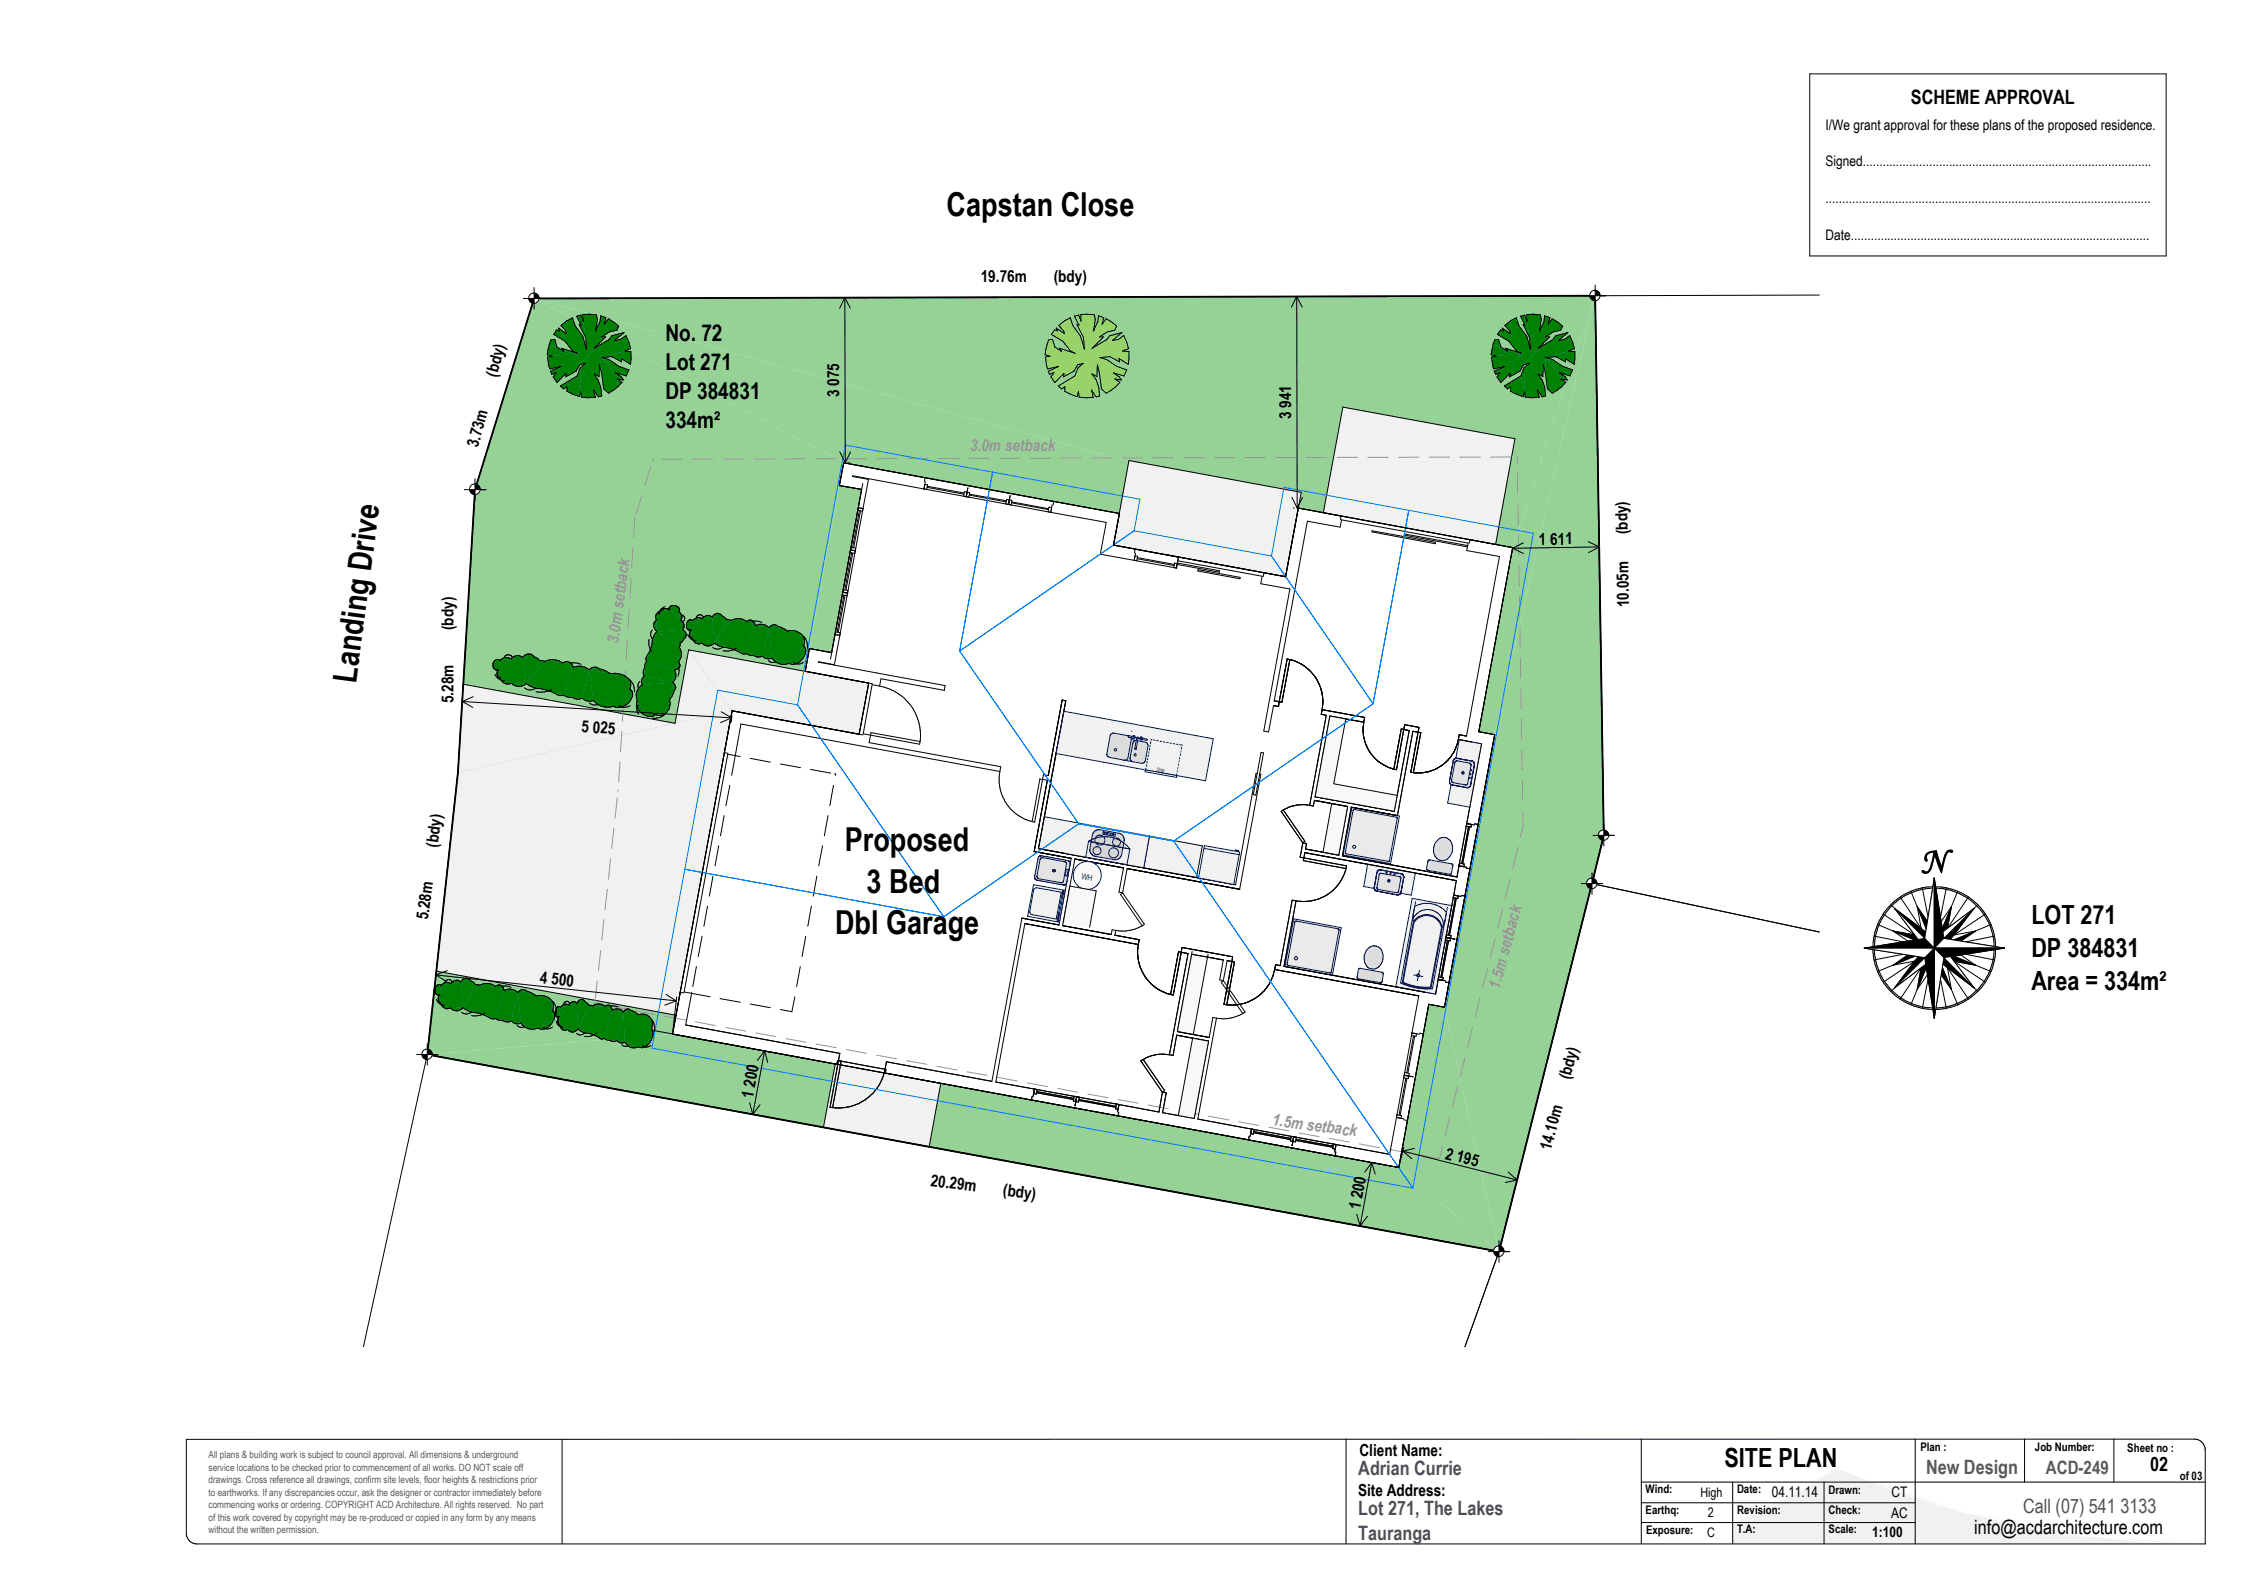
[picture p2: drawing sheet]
<svg xmlns="http://www.w3.org/2000/svg" width="420mm" height="297mm" viewBox="0 0 420 297" stroke-linecap="round" stroke-linejoin="round" font-family="sans-serif">
<defs><g id="words">
<text font-size="6.6" x="357.7" y="162.3">N</text>
<g font-size="6.1">
<text x="176.3" y="40.2">Capstan Close</text>
<text x="66.3" y="127.3" transform="rotate(-83 66.3 127.3)">Landing Drive</text>
<text x="157.3" y="158.5">Proposed</text>
<text x="161.4" y="166.3">3 Bed</text>
<text x="155.5" y="174">Dbl Garage</text>
</g>
<g font-size="4.9">
<text x="378.3" y="172">LOT 271</text>
<text x="378.3" y="178.2">DP 384831</text>
<text x="378.3" y="184.4">Area = 334m²</text>
<text x="321.2" y="273.3">SITE PLAN</text>
</g>
<g font-size="4.3">
<text x="123.9" y="63.5">No. 72</text>
<text x="123.9" y="68.9">Lot 271</text>
<text x="123.9" y="74.3">DP 384831</text>
<text x="123.9" y="79.7">334m²</text>
</g>
<g font-size="3.7">
<text x="355.9" y="19.3">SCHEME APPROVAL</text>
<text x="400.5" y="273.9">02</text>
<text x="367.7" y="285.7">info@acdarchitecture.com</text>
</g>
<g font-size="3.7" fill="#505050">
<text x="253" y="274.7">Adrian Currie</text>
<text x="253" y="282.1">Lot 271, The Lakes</text>
<text x="253" y="286.8">Tauranga</text>
</g>
<text font-size="3.7" fill="#585858" x="358.7" y="274.4">New Design</text>
<text font-size="3.7" fill="#535353" x="376.8" y="281.8">Call (07) 541 3133</text>
<text font-size="3.4" fill="#585858" x="381" y="274.5">ACD-249</text>
<g font-size="3.1">
<text x="182.7" y="52.5">19.76m</text>
<text x="196.2" y="52.5">(bdy)</text>
<text x="92.5" y="70.4" transform="rotate(-75 92.5 70.4)">(bdy)</text>
<text x="156.3" y="74" transform="rotate(-90 156.3 74)">3 075</text>
<text x="89" y="83.5" transform="rotate(-75 89 83.5)">3.73m</text>
<text x="240.5" y="78.1" transform="rotate(-90 240.5 78.1)">3 941</text>
<text x="286.6" y="101.5" transform="rotate(-1 286.6 101.5)">1</text>
<text x="288.7" y="101.4" transform="rotate(-1 288.7 101.4)">611</text>
<text x="303.1" y="99.5" transform="rotate(-91 303.1 99.5)">(bdy)</text>
<text x="303.4" y="113.1" transform="rotate(-91 303.4 113.1)">10.05m</text>
<text x="84.4" y="117.4" transform="rotate(-90 84.4 117.4)">(bdy)</text>
<text x="84.4" y="131" transform="rotate(-90 84.4 131)">5.28m</text>
<text x="108.2" y="136.4" transform="rotate(3 108.2 136.4)">5</text>
<text x="110.4" y="136.5" transform="rotate(3 110.4 136.5)">025</text>
<text x="81.5" y="157.9" transform="rotate(-83 81.5 157.9)">(bdy)</text>
<text x="79.7" y="171.4" transform="rotate(-83 79.7 171.4)">5.28m</text>
<text x="100.5" y="183.1" transform="rotate(6 100.5 183.1)">4</text>
<text x="102.6" y="183.3" transform="rotate(6 102.6 183.3)">500</text>
<text x="140.6" y="202.6" transform="rotate(-80 140.6 202.6)">200</text>
<text x="292.3" y="201.2" transform="rotate(-75 292.3 201.2)">(bdy)</text>
<text x="140.2" y="204.6" transform="rotate(-80 140.2 204.6)">1</text>
<text x="269" y="215.8" transform="rotate(14 269 215.8)">2</text>
<text x="288.8" y="214.4" transform="rotate(-75 288.8 214.4)">14.10m</text>
<text x="173.2" y="220.8" transform="rotate(7 173.2 220.8)">20.29m</text>
<text x="271" y="216.3" transform="rotate(14 271 216.3)">195</text>
<text x="186.7" y="222.5" transform="rotate(7 186.7 222.5)">(bdy)</text>
<text x="253.3" y="225.4" transform="rotate(-80 253.3 225.4)">1</text>
<text x="253.7" y="223.4" transform="rotate(-80 253.7 223.4)">200</text>
<text x="253.2" y="271.2">Client Name:</text>
<text x="252.9" y="278.6">Site Address:</text>
</g>
<g font-size="3.1" fill="#969696">
<text x="180.7" y="84.1">3.0m setback</text>
<text x="115.2" y="119.9" transform="rotate(-83 115.2 119.9)">3.0m setback</text>
<text x="279.3" y="184.3" transform="rotate(-75 279.3 184.3)">1.5m setback</text>
<text x="236.8" y="209.5" transform="rotate(7 236.8 209.5)">1.5m setback</text>
</g>
<g font-size="2.7">
<text x="340" y="24.1">I/We grant approval for these plans of the proposed residence.</text>
<text x="340" y="30.9">Signed.......................................................................................</text>
<text x="340" y="37.8">..................................................................................................</text>
<text x="340" y="44.6">Date..........................................................................................</text>
<text x="330" y="278.7">04.11.14</text>
<text x="352.3" y="278.8">CT</text>
<text x="348.7" y="286.2">1:100</text>
<text x="352.2" y="282.7">AC</text>
</g>
<g font-size="2.5">
<text x="316.7" y="278.7">High</text>
<text x="318" y="286.3">C</text>
<text x="318.1" y="282.4">2</text>
</g>
<g font-size="2.2">
<text x="357.7" y="270.1">Plan :</text>
<text x="379" y="270.2">Job Number:</text>
<text x="396.2" y="270.4">Sheet no :</text>
<text x="406" y="275.5">of 03</text>
<text x="306.5" y="281.9">Earthq:</text>
<text x="306.5" y="278">Wind:</text>
<text x="323.5" y="278">Date:</text>
<text x="323.5" y="281.9">Revision:</text>
<text x="340.5" y="278.2">Drawn:</text>
<text x="340.6" y="281.9">Check:</text>
<text x="306.6" y="285.7">Exposure:</text>
<text x="323.5" y="285.5">T.A:</text>
<text x="340.6" y="285.6">Scale:</text>
</g>
<g font-size="1.9" fill="#595959">
<text x="38.9" y="271.6">All plans &amp; building work is subject to council approval. All dimensions &amp; underground</text>
<text x="38.9" y="273.9">service locations to be checked prior to commencement of all works. DO NOT scale off</text>
<text x="38.9" y="276.2">drawings. Cross reference all drawings, confirm site levels, floor heights &amp; restrictions prior</text>
<text x="38.9" y="278.6">to earthworks. If any discrepancies occur, ask the designer or contractor immediately before</text>
<text x="38.9" y="280.8">commencing works or ordering. COPYRIGHT ACD Architecture. All rights reserved. No part</text>
<text x="38.9" y="283.2">of this work covered by copyright may be re-produced or copied in any form by any means</text>
<text x="38.9" y="285.5">without the written permission.</text>
</g>
<text font-size="1.5" fill="#000080" x="201.3" y="163.6" transform="rotate(10 201.3 163.6)">WH</text>
<text font-size=".9" fill="#000080" x="215.4" y="143.6" transform="rotate(10 215.4 143.6)">D/W</text>
</g></defs>
<path d="M144.6 273.6h71.4v9.7h-71.4z" fill="none" stroke="#fff" stroke-width=".19"/>
<g fill="#f1f1f1">
<path d="M322.7 283.5l3.5-1.3-3.5 5.3z"/>
<path d="M334.9 277.9l10.5-3.2 20.8 7.1z"/>
<path d="M326.2 282.2l8.7-4.3 31.3 3.9 21.6 4.3z"/>
<path d="M326.2 282.2l83.5 5.3z"/>
<path d="M326.2 282.2l83.4 5.3h-86.9z"/>
<path d="M334.9 277.9l7.1-4.6 3.4 1.4z"/>
</g>
<path d="M13.1 268.1h18.6v18.5h-18.6zM322.7 283.5l7.1-2.9 3.2-1.6 4.8-2.9 4.2-2.8 10.3 4.1 6.5 2.3 18.9 4.8 6.8 1.1 17.4 1.8 8.8 .1h-88z" fill="none" stroke="#fff" stroke-width=".19"/>
<g fill="none" stroke="#000" stroke-width=".19">
<path d="M349 174.3l11.2 2.3M349.7 172.2l10.5 4.4M350.7 170.2l9.5 6.4M352.2 168.5l8 8.1M352.2 168.5a11.7 11.7 0 0 0-3.3 6.9l-.1 1.2M352.6 173.4l4 1.6h.6l-.6-.9M352.6 173.4l4 .7M352.6 173.4l3.3 2.3-4 .9M352.9 169.2l5.7 4.3-.1 1.3M352.9 169.2l5.6 5.6M352.9 169.2l3.7 4.9M353.9 167l6.3 9.6"/>
<path d="M355.9 166l4.3 10.6M357.1 168.9l1.9 2.7-.3 1.3zM357.1 168.9l.7 4M358 165.4l2.2 11.2M358.5 174.8l1.7-11.3v13.1M358.5 174.8l-11.3 1.8h13M358.5 174.8l1.7 1.8M360.2 168.2l-.8 4.1-2.3-3.4M360.2 165.1l-2.3 .3a12.5 12.5 0 0 0-4.6 2.1l-1.1 1M34.7 268.1l374-.1a2.02 2.02 0 0 1 2 2v17.5h-374.2a2.08 2.08 0 0 1-1.8-1.8zM322.7 276v11.5M339.7 276v11.5"/>
<path d="M356.7 268v19.5"/>
<circle cx="360.2" cy="176.6" r="11.2"/>
</g>
<path d="M347.2 176.6l11.3-1.8 1.7 1.8zM352.6 173.4l4 .7 .6 .9h-.6zM352.9 169.2l5.7 4.3-.1 1.3zM357.1 168.9l1.9 2.7-.3 1.3z" fill="#000"/>
<path d="M352.9 169.2l5.6 5.6-1.3 .2z" fill="#fff"/>
<path d="M352.9 169.2l5.6 5.6-1.3 .2z" fill="none" stroke="#000" stroke-width=".19"/>
<path d="M360.2 163.5v13.1l-1.7-1.8z" fill="#fff"/>
<g fill="none" stroke="#000" stroke-width=".19">
<path d="M360.2 163.5l-1.7 11.3 1.7 1.8M360.2 163.5v13.1M360.2 163.5l1.8 11.3M360.2 168.2l.9 4.1 2.3-3.4-.7 4M360.2 165.1a11.9 11.9 0 0 1 4.1 .8 11.3 11.3 0 0 1 5.5 4.3M362 174.8l11.3 1.8h-13.1M362 174.8l-1.8 1.8M362.5 165.4l-2.3 11.2M363.4 168.9l-1.7 4 .2 .7 .8-.7M363.9 175l4-1.6-2.7 1.9zM364.6 166l-4.4 10.6M366.6 167l-6.4 9.6"/>
<path d="M367.6 169.2l-4.3 5.8-1.3-.2M367.6 169.2l-5.6 5.6M367.6 169.2l-4.9 3.7M367.9 173.4l-3.3 2.3 3.9 .9M367.9 173.4l-4 .7M368.3 168.5l-8.1 8.1M369.8 170.2l-9.6 6.4M369.8 170.2l.7 1.3 .5 1.2a10.4 10.4 0 0 1 .7 3.9M370.8 172.2l-10.6 4.4M371.5 174.3l-11.3 2.3"/>
</g>
<path d="M360.2 163.5l1.8 11.3-1.8 1.8zM363.4 168.9l-.7 4-.8 .7-.2-.7zM362 174.8l5.6-5.6-4.3 5.8zM363.9 175l4-1.6-2.7 1.9z" fill="#000"/>
<path d="M361.9 173.5l5.7-4.3-5.6 5.6z" fill="#fff"/>
<path d="M361.9 173.5l5.7-4.3-5.6 5.6z" fill="none" stroke="#000" stroke-width=".19"/>
<path d="M362 174.8l11.3 1.8h-13.1z" fill="#fff"/>
<g fill="none" stroke="#000" stroke-width=".19">
<path d="M360.2 176.6l1.8-1.8 11.3 1.8M360.2 176.6h13.1M360.2 176.6v13l1.8-11.2M360.2 176.6l11.3 2.2M360.2 176.6l2.3 11.2M360.2 176.6l8.1 8.1M360.2 176.6l9.6 6.3M360.2 176.6l10.6 4.3M360.2 176.6l6.4 9.5M360.2 176.6l4.4 10.5M362 178.4l-.1 1.2 5.7 4.3-3.7-4.9 4 .7M363.3 178.1h.5l4.1 1.6-4-.7z"/>
<path d="M368.5 176.6l-3.9 .8 3.3 2.3M371.7 176.6l-.1 1.2-.4 2.2-.6 1.4-1 1.8-1 1.2-1.1 1-1.9 1.2a11.9 11.9 0 0 1-5.4 1.4M373.3 176.6l-11.3 1.8M361.5 181.5l.3-1.3 1.6 4M362.7 180.2l.7 4M363.4 184.2l-2.3-3.3-.9 4"/>
</g>
<path d="M363.3 178.1h.5l4.1 1.6-4-.7zM360.2 176.6h13.1l-11.3 1.8zM361.8 180.2l1.6 4-1.9-2.7zM362 178.4l5.6 5.5-5.7-4.3z" fill="#000"/>
<path d="M362 178.4l1.3-.3 4.3 5.8z" fill="#fff"/>
<path d="M362 178.4l1.3-.3 4.3 5.8z" fill="none" stroke="#000" stroke-width=".19"/>
<path d="M360.2 176.6l1.8 1.8-1.8 11.2z" fill="#fff"/>
<g fill="none" stroke="#000" stroke-width=".19">
<path d="M348.8 176.6a11.3 11.3 0 0 0 5.1 9.5l1.3 .7 1.4 .6a11.3 11.3 0 0 0 3.6 .6M351.9 176.6l4 .8-3.3 2.3M352.6 179.7l2.7-1.9 1.3 .3zM356.6 179l-4 .7M358.5 178.4l1.7 11.2M358.5 178.4l-1.3-.3-4.3 5.8 4.9-3.7M360.2 176.6l1.8 1.8-1.8 11.2M360.2 176.6v13M360.2 176.6h-13l11.3 1.8M360.2 176.6l-2.2 11.2M360.2 176.6l-11.2 2.2M360.2 176.6l-8 8.1"/>
<path d="M360.2 176.6l-4.3 10.5M360.2 176.6l-6.3 9.5M360.2 176.6l-9.5 6.3M360.2 176.6l-10.5 4.3M357.8 180.2l-.7 4 2.3-3.3 .8 4M358.8 180.2l-.2-.6-.8 .6"/>
</g>
<path d="M352.6 179.7l2.7-1.9 1.3 .3zM357.2 178.1l1.3 .3-5.6 5.5zM357.8 180.2l.8-.6 .2 .6-1.7 4zM360.2 176.6v13l-1.7-11.2z" fill="#000"/>
<path d="M352.9 183.9l5.6-5.5 .1 1.2z" fill="#fff"/>
<path d="M352.9 183.9l5.6-5.5 .1 1.2z" fill="none" stroke="#000" stroke-width=".19"/>
<path d="M347.2 176.6h13l-1.7 1.8z" fill="#fff"/>
<path d="M347.2 176.6h13l-1.7 1.8z" fill="none" stroke="#000" stroke-width=".19"/>
<g fill="#96d296">
<path d="M85.3 143.8l51-11.4-11 60.2-45.7 3.8z"/>
<path d="M79.6 196.4l45.7-3.8 135.2 24.8 18.7 15.7z"/>
<path d="M266.1 187l2.9 .6 10.2 45.5-18.7-15.7z"/>
<path d="M297.1 55.1l-18.7 81.7-3-.5 6.3-34.3z"/>
<path d="M99.5 55.6l197.6-.5-15.4 46.9-39.9-7.4z"/>
<path d="M208.5 95.6l33.3-1-2.4 12.8-32-5.9z"/>
<path d="M99.5 55.6l142.3 39-33.3 1-51.4-9.4z"/>
<path d="M136.3 132.4l13.7-7.4 11.8 2.2-1.8 9.5z"/>
<path d="M156.3 90.4l4.2 .7-5.6 30.4-4.2-.7z"/>
<path d="M297.1 55.1l1.6 100.5-19.5 77.5-10.2-45.5 9.4-50.8z" fill-rule="evenodd"/>
<path d="M99.5 55.6l57.6 30.6-7.1 38.8-13.7 7.4-51 11.4 3.2-52.6z" fill-rule="evenodd"/>
</g>
<path d="M99.5 55.6l197.6-.5 1.6 100.5-19.5 77.5-199.6-36.7 5.7-52.6 3.2-52.6z" fill="none" stroke="#000" stroke-width=".19"/>
<g fill="#f1f1f1">
<path d="M128.3 121l33.5 6.2-1.8 9.5-23.7-4.3z"/>
<path d="M128.3 121l8 11.4-10.6 2.3z"/>
<path d="M86.3 127.4l39.4 7.3-40.4 9.1z"/>
<path d="M85.3 143.8l51-11.4-10.4 56.7-44.6-8.3z" fill-rule="evenodd"/>
</g>
<path d="M86.3 127.4l39.4 7.3 2.6-13.7 33.5 6.2-1.8 9.5-23.7-4.3-10.4 56.7-44.6-8.3 4-37z" fill="none" stroke="#000" stroke-width=".19"/>
<path d="M210.3 85.8l32 5.9-2.9 15.7-32-5.9z" fill="#f1f1f1"/>
<path d="M210.3 85.8l32 5.9-2.9 15.7-32-5.9z" fill="none" stroke="#000" stroke-width=".19"/>
<path d="M250.1 75.8l32 5.9-3.6 19.7-32-5.9z" fill="#f1f1f1"/>
<path d="M250.1 75.8l32 5.9-3.6 19.7-32-5.9z" fill="none" stroke="#000" stroke-width=".19"/>
<path d="M155.6 198.1l19.6 3.7-2.2 11.8-19.6-3.7z" fill="#f1f1f1"/>
<g fill="none" stroke="#000" stroke-width=".19">
<path d="M159.8 94.6l.9 .1M159.9 94.6l.8 .1-.1 .5-.8-.2zM159.9 94.4h.1M160.1 95.1l-1.3 6.9M160.3 95.1l-1.3 6.9M160.7 90l-6 32.7M160.7 94.7l-4.3 23.6M172.1 91.1l-13.3-2.5v.1l2.9 .6-1 5.4M172.1 91.1l15.7 2.8M172.2 89.7l.1-.8 23.9 4.5-.1 .7M172.2 90.2l.6 .1-.2 .8h-.5zM172.3 89.7l-.2 1.4"/>
<path d="M172.5 89l-15.4-2.8-.8 4.2 4.2 .7M172.7 90.6l6.9 1.2M172.7 90.8l6.8 1.2M179.9 92.5h.1M180.1 91.7l-.5-.1-.1 .8M180.1 91.7l-.2 .8M180.1 91.7h.5l-.1 .9-.6-.1M180.3 90.9l-.4 1.6M180.5 92.2l6.9 1.3M180.5 92l6.9 1.3M187.8 93.9h.1M187.8 93.9l7.9 1.5"/>
<path d="M188 93.1l-.5-.1-.2 .9h.5M188 93.1l-.2 .8M188 93.1l.5 .1-.2 .9-.5-.2M188.2 92.3l-.4 1.6M188.4 93.6l6.9 1.3M188.4 93.5l6.9 1.2M195.4 94.4l.5 .1-.2 .9-.5-.1zM195.7 95.4l10.3 1.9-1.1 5.9 14.2 2.6M195.9 94l-.2 1.4M196.1 93.3l12.4 2.3-1.1 5.9 12.1 2.3M249.8 96.1l-.2 .7M250 96.1l-8.2-1.5-2.4 12.8-4.2-.8"/>
<path d="M255.6 98.8l11.8 2.2-.1 .3-11.8-2.2zM261.6 99.4l11.7 2.2v.3l-11.8-2.2zM155.5 118.4h.1M155.6 117.7l.9 .1-.1 .5-.9-.1zM156.4 118.3l-1 5.5-3-.5 23.6 4.4-.1 .9-11.8-2.2-.3 1.4M157 110.3l.8 .1M157 110.3l-.1 .5 .9 .2v-.6M157.2 110.8l-1.3 6.9M157.4 110.9l-1.3 6.9M157.8 110.4h.1M157.9 110l-.8-.2-.1 .5M158.4 102.4l.9 .2"/>
<path d="M158.4 102.4v.5l.8 .2 .1-.5M158.6 103l-1.3 6.9M158.8 103l-1.2 6.9M159.3 102.6h.1M159.4 102.1l-.9-.2-.1 .5M211.4 102.3l-.1 .7M211.5 103l-.3 1.4 .2-.9 .5 .1-.2 .8M211.8 104.1l6.9 1.2M211.8 103.8l6.9 1.3M218.8 104.9h.4l-.1 .9-.5-.1zM219.1 105.8h.1M219.3 104.9l7.8 1.4v.3l-7.9-1.5z"/>
<path d="M219.4 104.4l15.7 2.9-.3 1.4 5.4 1-4.8 26.4 .9 .2 .9-4.9 .9 .2 .1-.9M219.5 103.8l-.4 2M219.5 103.8h.1M223.1 106.1l7.9 1.4-.1 .3-7.8-1.5zM235.4 106.7l-.1 .7M273.5 100.5l8.2 1.5-6.3 34.3 3 .5-4.6 25-.7-.1M273.8 100.5l-.2 .7M154.9 121.5l-4.2-.7-.7 4.2 12.5 2.3M160 136.7l-23.7-4.3-1.4 7.9M160 136.7l.7 .2M160.1 136.5l-.1 .2M161.8 127.2l-.1 .2"/>
<path d="M162.4 127.5l1.4 .3a9.3 9.3 0 0 1 7.3 6.8l.2 .7a9.1 9.1 0 0 1 0 3.3l-10.5-1.9zM171.4 138.1l-9.2-1.7-.3 1.9 24.5 4.5-.2 .9M238.2 130.7l-.9-.2 6.2-33.4 6.1 1.1 .2-1.4 23.6 4.3-.2 1.4 6.1 1.1-6.2 33.5-1.3-.3-.2 .9M238.2 130.7l1.5-8a8.1 8.1 0 0 1 6.5 6.1l.2 1.5-.2 1.9M240.2 122.8l-1.5 8-.5-.1M246.2 132.2l-.1 .8 .9 .2-3.1 16.8M246.2 132.2l8 1.4-.2 .9M254 134.5l-6.3-1.2-2.8 15.1 14.8 2.7 2.8-15-1.1-.3M254 134.5a7.7 7.7 0 0 0 3.1 7.6l1.3 .7 1.7 .5 1.3-7.5M261.4 135.8h-.4l-1.4 7.5M261.4 135.8l.2-.8 2.7 .5-.2 .9M264.1 136.4l-1-.2-2.8 15.7-8.6-1.6-1.7 9.1 21.3 3.9 4.6-24.8-4.3-.8"/>
<path d="M264.1 136.4l-1.3 7.4a7.4 7.4 0 0 0 7.1-2.5l.6-.8a6.6 6.6 0 0 0 1.1-2.8M264.1 136.4h.5l-1.4 7.5M133.8 157.5l-.6 3.7M134.9 151.9l-.7 3.8M134.9 140.2l.7 .1M135.9 146.3l-.7 3.7M137.9 140.9l-2.4-.4-8.1 44.2 1.4 .3M139.7 141.2l3.8 .7M145.4 142.3l3.7 .7M150.9 143.3l3.8 .7M153.2 157.5l-.7 3.7M154.2 151.9l-.7 3.8"/>
<path d="M155.2 146.3l-.7 3.7M155.4 144.1h.2v.3M186.2 143.7l-48.2-8.9-1.7 9.6M186.2 143.7a7.4 7.4 0 0 0 .5 4.6 7.7 7.7 0 0 0 2.9 3.5 8.3 8.3 0 0 0 3.1 1.3l1.5-7.9M194.2 145.2l.9 .1-2.5 13.3 6.9 1.3-2.3 12.4-6.9-1.3-5.6 30.4-19.6-3.7-.3 1.4M194.2 145.2l-.5-.1-1.5 7.9M234.1 144.1l-.2-.1-3.8 20.8-36.7-6.8 5.1-27.5-.7-.1-2.6 14-.9-.1-.1 .9M234.6 144.1l.2 .1-3.9 21.4-21-3.8-.8 4.5M234.9 140.1l.4 .1-1.4 7.9-.5-.1zM239 150.8l4 5.9-.4 .3M242.6 157l-.5 2.6 8.7 1.6a7.9 7.9 0 0 1-6.3 6.5l-1.5 .2-1.6-.1M243.9 150l.7 .1 .2-1 6.2 1.1-1.7 9.1-6.1-1.2 .1-1-.7-.1"/>
<path d="M243.9 150a7.9 7.9 0 0 0-3.2 .1l-1.2 .5-.9 .5 4 5.9M273.2 153.4l1.4 .2M273.2 153.4l.9 .1-.1 .5-.9-.1zM273.5 153.9l-1.3 6.9M273.7 154l-1.3 6.9M274.6 153.4l.7 .1M130.8 174.4l-.8 3.7M131.8 168.7l-.7 3.8M132.8 163.2l-.7 3.7M150.1 174.4l-.7 3.7M151.1 168.7l-.7 3.8M152.1 163.2l-.6 3.7"/>
<path d="M207.8 173.3l-.2 .9 4.6 .8-.2 .9M209.1 166.3l-.7-.1 .8-4.6-9-1.6-2.3 12.4 9.1 1.6 .1-.9 .7 .2M209.1 166.3l4 5.8-.4 .3M209.1 166.3l-.4 .3 4 5.8M212 175.9l-21.1-3.9-5.4 29.5 22.9 4.2M212 175.9a8 8 0 0 0 1.5 6.3 7.9 7.9 0 0 0 4.5 3M212.7 172.4l-.9 .4a7.1 7.1 0 0 1-4 .5M220 177.3l1.3 .3-3.5 18.8M220 177.3l.1-.9 9.5 1.8-.2 .9M220 177.3l-1.5 8-.5-.1M220 177.3l-.5-.1-1.5 8M229.4 179.1l-.9-.2-.7 3.7"/>
<path d="M229.4 179.1l-1.4 7.9a8.1 8.1 0 0 0 9.4-6.4M229.4 179.1l.5 .1-1.4 8M241.4 167.8l-2.3 12.2 28.3 5.1 .4-2.7M241.4 167.8l-.7-.2-2.3 12.2-.8-.1-.2 .9M250.7 161.8l-8-1.5 .3-1.5 28.2 5.2-.4 2.7M269.3 174.6l.1-.5 .8 .1v.5M269.3 174.6l1.7 .3M269.3 174.6l.9 .1M269.3 174.6h.1M269.3 174.6l-1.5 7.8M269.6 175.1l-1.3 6.9M269.8 175.2l-1.3 6.8"/>
<path d="M270.2 174.7l-.1 .5-.9-.2M270.8 166.7l1.3 .3M270.8 166.7l-1.5 7.9M270.8 166.7l.8 .1-.1 .5-.9-.1zM271 167.3l-1.2 6.9M271.2 167.3l-1.3 6.9M271.7 161.2l1.4 .3M271.8 160.7l.9 .2-.1 .5-.9-.2zM272.1 166.8l.7 .1-2.9 16.1-.7-.1M273.8 161.6l-1 5.5M126.7 184.8l.7 .1M126.7 184.6l-1.4 8 30.7 5.6"/>
<path d="M128.8 185l-1.1 5.9 28.7 5.3-.2 1.3M128.8 184.8v.2M128.8 185l3.4 .6M129.7 180l-.7 3.7M134.1 186l3.8 .6M139.7 187l3.8 .7M148 185.6l-.5 2.8-2.1-.4M149 180l-.6 3.7M155.6 198.1l19.6 3.7-2.2 11.8-19.6-3.7zM156 197.5l-.1 .7M156.2 197.5l-1.6 8.7a9 9 0 0 0 7.9-2.5l1.4-1.9 .6-1.4 .3-1.3M156.2 197.5l.5 .1-1.6 8.7"/>
<path d="M156.2 197.5l8.6 1.6M164.7 199.8l27.6 5.1M165 199.2l-.1 .7M212.9 197.3l4 5.8-.4 .3M217.8 196.4l.7 .2 .6-3.8 6 1.1-2.7 14.4-5.9-1.1 .7-3.7-.7-.1M217.8 196.4a7.1 7.1 0 0 0-5.3 1.2l4 5.8M226.6 189.6l-3.5 18.8 10 1.9M227.8 182.6l-.7-.1 .7-3.7-5.9-1.1-2.6 14.4 5.9 1.1 .7-3.7 .7 .1M227.8 182.6l4.1 5.9-.4 .3M227.8 182.6l-.4 .3 4.1 5.9M231.5 188.8l-.5 .2a7.1 7.1 0 0 1-4.4 .6M237.4 180.6l26.8 4.9-5.4 29.5-25.7-4.7"/>
<path d="M261.6 199.7l.9 .2-.2 1-.9-.2zM263 192.4l1.4 .2M263 192.4l.8 .1-.1 .5-.8-.1zM263.3 192.9l-1.3 6.9M263.5 193l-1.3 6.9M264.4 192.4l.7 .1M267.8 182.4l1.4 .3M267.9 181.9l.9 .2-.1 .5-.9-.2M269.9 182.8l-.9 4.8-2.9-.6-5.6 30.4-12.1-2.2M192.2 204.2l-.1 .7 8 1.4 8.1 1.5 .2-.7M192.6 202.8l-.2 1.4M192.6 202.8l.6 .1-.2 .9-.5-.1z"/>
<path d="M193 203.5l6.9 1.3M193.1 203.3l6.9 1.3M200.1 204.2l-.2 .8 .5 .1M200.5 204.3l-.2 1.6M200.5 204.3h.5l-.1 .9-.5-.1M200.5 204.3l-.1 .8M200.5 204.3h.1M200.9 204.9l6.9 1.3M200.9 204.8l6.9 1.2M207.9 205.6l-.1 .9 .4 .1 .2-.9M208 207.8l24.7 4.5M208.4 205.7l-.3 1.4"/>
<path d="M216.5 203.4l-.7 3.7-7.4-1.4M232.7 211.6l-.2 .7 8.1 1.5 8.1 1.5 .1-.8M233.1 210.3l-.3 1.3M233.1 210.3l.5 .1-.2 .8-.5-.1zM233.5 210.9l6.9 1.3M233.5 210.7l6.9 1.3M240.5 211.6l-.2 .9 .5 .1M240.9 211.7l-.2 1.6M240.9 211.7l.6 .1-.2 .8h-.5M240.9 211.7l-.1 .9M240.9 211.7h.1M241.3 212.4l6.9 1.3"/>
<path d="M241.4 212.2l6.9 1.2M248.3 213.1h.5l-.1 .9-.5-.1zM248.8 213.1l-.2 1.4M260.1 208.1l1.3 .3M260.2 207.6l.8 .2-.1 .5-.8-.2zM261.4 208.5l.7 .2M261.5 200.2l1.7 .3M261.5 200.2l.9 .2M261.5 200.2h.1M261.8 200.8l-1.2 6.9M262 200.8l-1.2 6.9"/>
</g>
<g fill="none" stroke="#969696" stroke-width=".19">
<path d="M118.3 96.4l-.3 3.7M119.5 92.3l-1.1 3.6M121.2 86.8l-1.1 3.7M121.8 85.5h-.2v.2M123.3 85.5h3.8M132.8 85.5h-3.8M134.7 85.5h3.8M140.5 85.5h3.8M150 85.4l-3.8 .1M151.9 85.4h3.8M157.6 85.4h3.8M167.1 85.4h-3.8"/>
<path d="M169 85.4h3.8M174.7 85.4h3.9M180.5 85.3h3.8M186.2 85.3h3.8M191.9 85.3h3.8M197.6 85.3h3.8M203.3 85.3h3.8M209 85.3h3.8M214.7 85.3h3.9M220.5 85.3h3.8M226.2 85.3h3.8M231.9 85.2h3.8"/>
<path d="M237.6 85.2h3.8M247.1 85.2h-3.8M249 85.2h3.8M254.8 85.2h3.8M264.3 85.1l-3.8 .1M266.2 85.1h3.8M271.9 85.1h3.8M281.4 85.1h-3.8M282.4 85.1h.2v1.2M282.6 88.2v3.8M282.7 93.9l.1 3.8M282.8 99.6l.1 3.8"/>
<path d="M116.8 119.1l-.2 3.8M117.2 113.4l-.2 3.8M117.5 107.7l-.2 3.8M117.9 102l-.3 3.8M282.9 105.3v3.8M283 111v3.9M283.1 116.8v3.8M115.8 136.2l-.2 3.8M116.2 130.5l-.3 3.8M116.5 124.8l-.2 3.8M283.2 122.5v3.8M283.2 128.2l.1 3.8"/>
<path d="M283.3 133.9l.1 3.8M283.4 139.6l.1 3.8M113.7 159.9l-.4 3.8M114.3 154.3l-.4 3.7M115 148.6l-.5 3.8M115.1 147.1v.2M115.5 141.9l-.3 3.8M282.7 157.7l-.8 3.4M283.5 145.3l.1 3.8M283.6 151l.1 2.9-.5 1.9M111.9 177l-.4 3.8M112.5 171.3l-.4 3.8"/>
<path d="M113.1 165.6l-.4 3.8M278.5 174.8l-1 3.6M279.9 169.2l-1 3.7M281.3 163.7l-1 3.6M281.9 160.9l-.2 .9M110.8 186.6v.3h.2M111.2 182.7l-.4 3.7M112.7 187.2l3.7 .7M118.3 188.2l3.7 .7M123.9 189.3l3.8 .6M129.5 190.3l3.8 .7M135.2 191.3l3.7 .7"/>
<path d="M140.7 192.4l3.8 .6M146.4 193.4l3.7 .7M152 194.4l3.8 .7M157.6 195.5l3.8 .7M163.3 196.5l3.7 .7M168.9 197.5l3.7 .7M174.5 198.6l3.8 .7M180.1 199.6l3.7 .7M272.8 196.9l-.9 3.7M274.2 191.4l-.9 3.7M275.6 185.8l-.9 3.7M277.1 180.3l-1 3.7"/>
<path d="M185.7 200.6l3.8 .7M191.3 201.7l3.8 .7M197 202.7l3.7 .7M202.6 203.8l3.8 .6M208.2 204.8l3.8 .6M213.9 205.8l3.7 .7M219.4 206.8l3.8 .7M225.1 207.9l3.7 .7M230.7 208.9l3.7 .7M236.3 209.9l3.8 .7M241.9 211l3.8 .7M247.6 212l3.7 .7"/>
<path d="M253.2 213l3.7 .7M258.8 214.1l3.7 .7M268.6 213.5l-.5 2.3-3.7-.7M270 208l-.9 3.7M271.4 202.4l-.9 3.8"/>
</g>
<path d="M194.5 152.1l4.8 .9-1.1 5.9-4.8-.9z" fill="#f1f1f1"/>
<path d="M195.1 145.3l-2.5 13.3 6.9 1.3M195.2 144.4l2.6-14 .7 .1-5.1 27.5 36.7 6.8M200.2 160l9 1.6M209.9 161.8l21 3.8" fill="none" stroke="#000" stroke-width=".19"/>
<path d="M194.5 152.1l4.8 .9" fill="none" stroke="#000080" stroke-width=".19"/>
<path d="M214.1 155.7l9.8 1.8-1.1 5.9-9.8-1.8z" fill="#f1f1f1"/>
<path d="M192.6 158.6l6.9 1.3M193.4 158l36.7 6.8M200.2 160l9 1.6M209.9 161.8l21 3.8M213 161.6l1.1-5.9 9.8 1.8-1.1 5.9" fill="none" stroke="#000" stroke-width=".19"/>
<path d="M207 134.1l7.7 1.4-1.4 7.9-7.8-1.5z" fill="#f1f1f1"/>
<path d="M207 134.1l7.7 1.4M210.7 136.1l.1 .1M205.5 141.9l7.8 1.5" fill="none" stroke="#000080" stroke-width=".19"/>
<path d="M209.9 137.6l1.8 .3-.7 4-1.8-.4z" fill="#dcdcdc"/>
<path d="M209.9 137.6l1.8 .3-.7 4-1.8-.4z" fill="none" stroke="#000080" stroke-width=".19"/>
<path d="M211.1 138.2l.1-.2 .5-.1 1.6 .3 .3 .2 .2 .3-.5 2.9-.2 .4-.3 .2-1.8-.3-.5-.4v-.4z" fill-rule="evenodd" fill="#dcdcdc"/>
<path d="M211.1 138.2l.1-.2 .5-.1 1.6 .3 .3 .2 .2 .3-.5 2.9-.2 .4-.3 .2-1.8-.3-.5-.4v-.4z" fill="none" stroke="#000080" stroke-width=".19"/>
<path d="M206.9 136.7l.6-.2 2.7 .5 .4 .3 .1 .5-.6 3.3-.2 .3-.5 .2-2.7-.5-.5-.3v-.5l.5-3.3z" fill-rule="evenodd" fill="#dcdcdc"/>
<path d="M206.8 136.8l.3-.2 .4-.1 2.7 .5a.59 .59 0 0 1 .5 .8l-.6 3.3-.2 .3-.5 .2-2.7-.5-.5-.3v-.5z" fill="none" stroke="#000080" stroke-width=".19"/>
<circle cx="211.5" cy="140.6" r=".22" fill="#dcdcdc"/>
<path d="M211.3 140.4h.3v.3h-.3z" fill="none" stroke="#000080" stroke-width=".19"/>
<path d="M207.6 139.5a.25 .25 0 0 1 .4 0 .25 .25 0 0 1-.1 .4 .25 .25 0 0 1-.4-.1z" fill-rule="evenodd" fill="#dcdcdc"/>
<path d="M207.6 139.5h.3v.3h-.3z" fill="none" stroke="#000080" stroke-width=".19"/>
<circle cx="211.2" cy="137.3" r=".32" fill="#dcdcdc"/>
<circle cx="211.1" cy="137.3" r=".29" fill="none" stroke="#000080" stroke-width=".19"/>
<circle cx="212.6" cy="137.6" r=".34" fill="#dcdcdc"/>
<circle cx="212.5" cy="137.5" r=".29" fill="none" stroke="#000080" stroke-width=".19"/>
<path d="M211.4 139.3h.1a.15 .15 0 0 1 0 .2 .15 .15 0 0 1-.2-.1z" fill-rule="evenodd" fill="#dcdcdc"/>
<path d="M211.3 139.3h.2v.1h-.2z" fill="none" stroke="#000080" stroke-width=".19"/>
<path d="M211.7 137.3h.3v.2l-.2 .1z" fill-rule="evenodd" fill="#dcdcdc"/>
<circle cx="211.8" cy="137.4" r=".13" fill="none" stroke="#000080" stroke-width=".19"/>
<g fill="#dcdcdc">
<path d="M211.7 137.5h.3l-.4 1.9h-.2z"/>
<path d="M211.7 137.4l.2-.1 .1 .2z" fill-rule="evenodd"/>
<path d="M211.4 139.4h.2l-.2 .1z" fill-rule="evenodd"/>
</g>
<path d="M211.6 139.4h.1M211.7 137.4l.2-.1 .1 .2-.4 1.9M211.8 137.3l-.4 2.2 .2-.1" fill="none" stroke="#000080" stroke-width=".19"/>
<g fill="#dcdcdc">
<path d="M212.5 137.5h.1l-.1 .2z" fill-rule="evenodd"/>
<path d="M212.6 137.5l1 .1 .1 .2-.2 .1-1-.2z" fill-rule="evenodd"/>
</g>
<path d="M212.5 137.5l1.1 .1 .1 .2-.2 .1-1-.2zM212.5 137.7h.1" fill="none" stroke="#000080" stroke-width=".19"/>
<g fill="#dcdcdc">
<path d="M211.2 137.2l.1 .2-.2 .1z" fill-rule="evenodd"/>
<path d="M210.1 137.1l.1-.1 1 .2-.1 .3-.9-.2z" fill-rule="evenodd"/>
</g>
<path d="M210.1 137.1l.1-.1 1.1 .2v.2l-.2 .1-.9-.2z" fill="none" stroke="#000080" stroke-width=".19"/>
<path d="M199.3 153l14.8 2.7-1.1 5.9-14.8-2.7z" fill="#f1f1f1"/>
<path d="M192.6 158.6l6.9 1.3M193.4 158l36.7 6.8M200.2 160l9 1.6M209.9 161.8l21 3.8" fill="none" stroke="#000" stroke-width=".19"/>
<path d="M199.3 153l14.8 2.7-1.1 5.9" fill="none" stroke="#000080" stroke-width=".19"/>
<path d="M203.8 154.9l.2-.3 .8-.1 3.8 .7a1.21 1.21 0 0 1 .8 1.4l-.5 2.5a1.28 1.28 0 0 1-1.4 1l-3.5-.6a1.25 1.25 0 0 1-1-1.4l.4-2.7z" fill-rule="evenodd" fill="#d5d5d5"/>
<path d="M203.4 155.5h.1M203.7 155l.3-.3 .8-.2 3.6 .7a1.15 1.15 0 0 1 1 1.4l-.5 2.5a1.28 1.28 0 0 1-1.4 1l-3.9-.8a1.3 1.3 0 0 1-.6-1.2l.4-2.6z" fill="none" stroke="#000080" stroke-width=".19"/>
<path d="M206.7 155.3a.16 .16 0 0 1 .3 0 .16 .16 0 0 1-.1 .2z" fill-rule="evenodd" fill="#d5d5d5"/>
<path d="M206.7 155.3h.2v.1h-.2z" fill="none" stroke="#000080" stroke-width=".19"/>
<path d="M206.2 155.2h.2v.2h-.2z" fill-rule="evenodd" fill="#d5d5d5"/>
<path d="M206.1 155.1h.2v.2h-.2z" fill="none" stroke="#000080" stroke-width=".19"/>
<path d="M207.2 155.4l.2-.1 .1 .2-.2 .1z" fill-rule="evenodd" fill="#d5d5d5"/>
<path d="M207.2 155.4h.2v.1h-.2z" fill="none" stroke="#000080" stroke-width=".19"/>
<path d="M205.6 155.1l.2-.1 .1 .2-.2 .1z" fill-rule="evenodd" fill="#d5d5d5"/>
<path d="M205.5 154.9l2.2 .4-.1 .4-2.2-.3zM205.6 155.1h.2v.1h-.2z" fill="none" stroke="#000080" stroke-width=".19"/>
<circle cx="207.4" cy="158.9" r=".93" fill="#d5d5d5"/>
<circle cx="207.4" cy="158.8" r=".92" fill="none" stroke="#000080" stroke-width=".19"/>
<circle cx="208" cy="156.8" r=".78" fill="#d5d5d5"/>
<circle cx="207.9" cy="156.8" r=".74" fill="none" stroke="#000080" stroke-width=".19"/>
<circle cx="204.9" cy="156.5" r=".94" fill="#d5d5d5"/>
<circle cx="204.8" cy="156.5" r=".93" fill="none" stroke="#000080" stroke-width=".19"/>
<circle cx="204.3" cy="158.5" r=".77" fill="#d5d5d5"/>
<circle cx="204.3" cy="158.4" r=".74" fill="none" stroke="#000080" stroke-width=".19"/>
<path d="M214.7 135.5l6 1.1-1.5 7.8-5.9-1z" fill="#f1f1f1"/>
<path d="M214.7 135.5l6 1.1M213.3 143.4l5.9 1" fill="none" stroke="#000080" stroke-width=".19"/>
<path d="M213.3 143.4l5.9 1-.1 .4-5.8-1.1z" fill="#fff"/>
<g fill="none" stroke="#000080" stroke-width=".19">
<path d="M214 140l-.1 .3M214.1 139.4v.3M214.2 138.8v.3M214.3 138.1v.4M214.5 137.8l-.1-.1v.1M214.8 137.8l.3 .1M215.4 137.9l.3 .1M216.1 138l.3 .1M216.7 138.1l.2 .1M217.3 138.3h.3M217.9 138.4h.3M218.5 138.5l.3 .1"/>
<path d="M219.1 138.6h.3M219.7 138.7l.5 .1v.1M220 139.8l-.1 .3M220.1 139.2l-.1 .3M213.4 143l-.1 .7 5.8 1.1 .1-.4-5.9-1M213.6 142.5l-.1 .2M213.6 141.8v.4M213.8 141.2l-.1 .3M213.9 140.6l-.1 .3M219.2 144.1l-.1 .3M219.3 143.5l-.1 .3M219.4 142.9v.3"/>
<path d="M219.5 142.3v.3M219.7 141.6l-.1 .4M219.7 141.1v.3M219.9 140.4l-.1 .4"/>
</g>
<path d="M230.1 158.3l.6 .1h-.6z" fill="#f1f1f1"/>
<path d="M230.1 158.3l.6 .1h-.6z" fill="none" stroke="#000080" stroke-width=".19"/>
<path d="M224.3 157.5l6.6 1.2-1.1 6-6.6-1.2z" fill="#f1f1f1"/>
<path d="M224.2 158l6.6 1.2M224.3 157.5l6.6 1.2-1.1 6-6.6-1.2z" fill="none" stroke="#000080" stroke-width=".19"/>
<path d="M220.7 136.6l5.3 1-1.5 7.8-5.3-1z" fill="#f1f1f1"/>
<path d="M220.7 136.6l5.3 1-1.5 7.8-5.3-1" fill="none" stroke="#000080" stroke-width=".19"/>
<circle cx="202.5" cy="163.1" r="2.62" fill="#f8f8f8"/>
<circle cx="202.5" cy="163" r="2.6" fill="none" stroke="#000080" stroke-width=".19"/>
<path d="M254.7 161l8.9 1.6-.8 4.1-8.8-1.6z" fill="#f1f1f1"/>
<path d="M243 158.8l28.2 5.2M243.2 158.1l6.1 1.2M250 159.4l21.3 3.9" fill="none" stroke="#000" stroke-width=".19"/>
<path d="M254.7 161l-.7 4.1 8.8 1.6 .8-4.1" fill="none" stroke="#000080" stroke-width=".19"/>
<g fill="#e3e3e3">
<path d="M260.9 162.7l.4 .2 .1 .5z" fill-rule="evenodd"/>
<path d="M256.5 162.3l.3-.2 .4-.1-.8 .5z" fill-rule="evenodd"/>
<path d="M255.9 165.3l.5 .6-.3-.1z" fill-rule="evenodd"/>
<path d="M260.2 166.7l.7-.5-.2 .3z" fill-rule="evenodd"/>
<path d="M256.4 162.5l.8-.5 3.7 .7 .5 .7-.5 2.8-.7 .5-3.8-.8-.5-.6z" fill-rule="evenodd"/>
</g>
<path d="M255.9 165.5l.1 .2M256 165.6h.1M256 165.7l.5 .2M256.2 165.9h.1M256.4 162.5l-.5 2.8 .1 .4M256.4 165.9l3.8 .8 .4-.1 .3-.3M256.4 162.5h.1M257.2 162l3.9 .7 .3 .3v.4l-.5 2.8M257.2 162l-.4 .1-.4 .4M260.9 166.2v.1M260.9 166.2h.1" fill="none" stroke="#000080" stroke-width=".19"/>
<circle cx="258.7" cy="164.1" r=".25" fill="#e3e3e3"/>
<path d="M258.5 163.9h.3v.3h-.3z" fill="none" stroke="#000080" stroke-width=".19"/>
<path d="M258.6 164h.2a.16 .16 0 0 1 .1 .2 .16 .16 0 0 1-.3 0 .16 .16 0 0 1 0-.2z" fill-rule="evenodd" fill="#e3e3e3"/>
<path d="M258.6 163.9h.2v.2h-.2z" fill="none" stroke="#000080" stroke-width=".19"/>
<circle cx="258.3" cy="162.6" r=".13" fill="#e3e3e3"/>
<path d="M258.1 162.5h.2v.1h-.2z" fill="none" stroke="#000080" stroke-width=".19"/>
<path d="M258.9 162.6h.2l.1 .2-.3 .1z" fill-rule="evenodd" fill="#e3e3e3"/>
<circle cx="259" cy="162.7" r=".13" fill="none" stroke="#000080" stroke-width=".19"/>
<path d="M259.6 162.8h.3a.15 .15 0 0 1-.1 .2 .15 .15 0 0 1-.2-.1z" fill-rule="evenodd" fill="#e3e3e3"/>
<path d="M256.6 165.6l-.2-.4 .5-2.4 .3-.2 3.6 .8-.3 2.6M256.6 165.6h.1M256.6 165.6l.1 .1M256.7 165.7l3.6 .5M259.6 162.7h.2v.2h-.2zM260.3 166.2h.1M260.5 166l-.2 .2M260.5 166h.1" fill="none" stroke="#000080" stroke-width=".19"/>
<g fill="#dcdcdc">
<path d="M257.4 181.1l.2 .1v.2z" fill-rule="evenodd"/>
<path d="M253.1 180.4l.3-.1-.4 .3z" fill-rule="evenodd"/>
<path d="M252.8 181.9l.2 .4-.2-.1z" fill-rule="evenodd"/>
<path d="M257 183l.4-.2-.2 .2z" fill-rule="evenodd"/>
<path d="M253 180.6l.4-.3 4 .8 .2 .3-.2 1.4-.4 .2-4-.7-.2-.4z" fill-rule="evenodd"/>
</g>
<path d="M252.8 181.9v.3l.2 .1 4 .7M252.8 181.9h.1M252.9 182.2h.1M253.4 180.3l4.1 .8M253.4 180.3h-.3l-.1 .3-.2 1.3M257 183h.1M257.2 183h-.1M257.3 182.9h.1M257.5 181.2l.1 .2M257.5 181.1v.1M257.6 181.4h.1M257.6 181.4l-.2 1.4-.2 .2h-.2" fill="none" stroke="#000080" stroke-width=".19"/>
<g fill="#dcdcdc">
<path d="M254.9 176.5l2.4 .5-.6 3.1-2.3-.4z"/>
<path d="M254.9 176.5a1.57 1.57 0 0 1 2.4 .5z" fill-rule="evenodd"/>
<path d="M254.7 176.8l.2-.3-.5 3.2a2.42 2.42 0 0 1 .3-2.9z" fill-rule="evenodd"/>
<path d="M254.4 179.7l2.3 .4a1.5 1.5 0 0 1-2.3-.4z" fill-rule="evenodd"/>
<path d="M257.3 177a2.61 2.61 0 0 1-.6 3.1z" fill-rule="evenodd"/>
</g>
<path d="M254.6 176.8a1.62 1.62 0 0 1 1.8-.6 1.62 1.62 0 0 1 1.1 1.5 2.18 2.18 0 0 1-2 2.8 2.13 2.13 0 0 1-1.2-3.3zM256.7 180.1h.1" fill="none" stroke="#000080" stroke-width=".19"/>
<path d="M240.9 171.1l8.9 1.7-1.7 8.8-8.8-1.6z" fill="#eaeaea"/>
<path d="M239.8 179.7h.1M240.9 171.1l8.9 1.7-1.7 8.8-8.8-1.6zM241.2 171.7h.1M241.2 171.6h.1M241.4 171.5l7.8 1.5 .2 .2M241.5 171.5l-.3 .2-1.4 8M249.4 173.2l-1.5 7.9-8.1-1.4M249.4 173.2h.1M247.9 181.1l-.1 .1" fill="none" stroke="#000080" stroke-width=".19"/>
<path d="M241.2 178.4l.3-.2 .2 .2v.3l-.5 .1-.1-.1z" fill-rule="evenodd" fill="#eaeaea"/>
<circle cx="241.4" cy="178.5" r=".29" fill="none" stroke="#000080" stroke-width=".19"/>
<path d="M263 167.3l7.4 1.4-3 16.4-7.4-1.3z" fill="#f1f1f1"/>
<path d="M263 167.3l7.4 1.4-3 16.4-7.4-1.3zM263.1 171.1a3 3 0 0 1 3.3-1.7 3 3 0 0 1 2.4 2.7M263.2 171.7l-2.1 11.3 1.4 .6 1.3 .3 2.7 .1 2.1-11.4M263.2 171.7a3 3 0 0 1 2.5-1.4 3.2 3.2 0 0 1 2.4 1.2l.5 1.1M263.6 167.9l-.4 2.5v1.3M263.7 171.4a2.81 2.81 0 0 1 4.8 1.3l-2.1 11.2-1.9-.1-1.5-.3-1.7-.6 2-11.1zM268.6 172.6h.1M269.1 171.5l-.5 1.1M269.6 169l-2.8 15.1-1.3 .1-2.2-.3-2.5-.9 2.7-14.2a4.7 4.7 0 0 1 5.9 1.1" fill="none" stroke="#000080" stroke-width=".19"/>
<path d="M263.9 181.6l.2-.2h.2l.1 .2v.3h-.4z" fill-rule="evenodd" fill="#f1f1f1"/>
<g fill="none" stroke="#000080" stroke-width=".19">
<path d="M263.3 181.6l1.7 .3M264.4 180.7l-.4 1.9"/>
<circle cx="264.1" cy="181.7" r=".28"/>
</g>
<path d="M264 181.6l.3-.1 .1 .3-.3 .1z" fill-rule="evenodd" fill="#f1f1f1"/>
<path d="M264 181.5h.3v.3h-.3z" fill="none" stroke="#000080" stroke-width=".19"/>
<path d="M251.8 150.4l8.8 1.6-1.6 8.8-8.9-1.6z" fill="#eaeaea"/>
<path d="M251.8 150.4l8.8 1.6-1.6 8.8-8.9-1.6zM252 150.9l-1.4 7.8 .1 .3 8 1.4 1.5-8M252 150.8v.1M252.1 150.8h.1M252.3 150.7l7.9 1.5M252.3 150.7l-.3 .1M260.2 152.3v.1M260.2 152.2v.1M260.2 152.4h.1" fill="none" stroke="#000080" stroke-width=".19"/>
<path d="M252 157.6l.1-.2 .3 .1 .1 .1v.3l-.4 .1-.1-.1z" fill-rule="evenodd" fill="#eaeaea"/>
<circle cx="252.2" cy="157.7" r=".28" fill="none" stroke="#000080" stroke-width=".19"/>
<g fill="#dcdcdc">
<path d="M266 160.3l.3-.2-.4 .3z" fill-rule="evenodd"/>
<path d="M270.3 160.9l.2 .1 .1 .2z" fill-rule="evenodd"/>
<path d="M270 162.8l.3-.2-.1 .2z" fill-rule="evenodd"/>
<path d="M265.7 161.7l.3 .4-.2-.1z" fill-rule="evenodd"/>
<path d="M265.9 160.4l.4-.3 4 .8 .3 .3-.3 1.4-.3 .2-4-.7-.3-.4z" fill-rule="evenodd"/>
</g>
<path d="M265.8 162v.1M265.9 160.4l.2-.3h.2l4.1 .8 .2 .3-.3 1.4M265.9 160.4h.1M265.9 160.4l-.2 1.4 .3 .3M266 160.3h.1M266 162.1l4 .8 .2-.1 .1-.2M270.3 162.6h.1M270.5 161l.1 .1" fill="none" stroke="#000080" stroke-width=".19"/>
<g fill="#dcdcdc">
<path d="M267.9 156.3l2.3 .5-.5 3.1-2.4-.4z"/>
<path d="M267.9 156.3a1.53 1.53 0 0 1 2.3 .5z" fill-rule="evenodd"/>
<path d="M270.2 156.8a2.45 2.45 0 0 1-.5 3.1z" fill-rule="evenodd"/>
<path d="M267.3 159.5l2.4 .4a1.5 1.5 0 0 1-2.4-.4z" fill-rule="evenodd"/>
<path d="M267.6 156.6l.3-.3-.6 3.2a2.62 2.62 0 0 1 .3-2.9z" fill-rule="evenodd"/>
</g>
<path d="M267.5 156.7a1.67 1.67 0 0 1 2-.6 1.67 1.67 0 0 1 1 1.8 2.25 2.25 0 0 1-1.7 2.4 1.94 1.94 0 0 1-1.6-2.9z" fill="none" stroke="#000080" stroke-width=".19"/>
<path d="M271.8 137.8l4.1 .7-2.1 11.8-4.2-.7z" fill="#f1f1f1"/>
<g fill="none" stroke="#000" stroke-width=".19">
<path d="M237.3 130.5l.9 .2M238.2 130.7l-.1 .9-.9-.2M238.2 130.7l1.5-8a8.1 8.1 0 0 1 6.5 6.1l.2 1.5-.2 1.9M240.2 122.8l-1.5 8-.5-.1M246.2 132.2l-.1 .8 .9 .2M246.2 132.2l8 1.4-.2 .9M247.7 133.3l6.3 1.2M254 134.5a7.7 7.7 0 0 0 3.1 7.6l1.3 .7 1.7 .5 1.3-7.5M261.4 135.8h-.4l-1.4 7.5M261.4 135.8l1.1 .3M261.4 135.8l.2-.8 2.7 .5-.2 .9M263.1 136.2l1 .2"/>
<path d="M264.1 136.4l-1.3 7.4a7.4 7.4 0 0 0 7.1-2.5l.6-.8a6.6 6.6 0 0 0 1.1-2.8M264.1 136.4h.5l-1.4 7.5M271.6 137.7l2.4 .5M273.1 137.1l-1.3-.3-.2 .9M275.9 138.5l-4.6 24.8M278.4 136.8l-4.6 25-.7-.1M273.2 153.4l1.4 .2M273.2 153.4l.9 .1-.1 .5-.9-.1zM273.5 153.9l-1.3 6.9M273.7 154l-1.3 6.9M274.6 153.4l.7 .1M269.3 174.6l.1-.5 .8 .1v.5"/>
<path d="M269.3 174.6l1.7 .3M269.3 174.6l.9 .1M269.3 174.6h.1M269.3 174.6l-1.5 7.8M269.6 175.1l-1.3 6.9M269.8 175.2l-1.3 6.8M270.2 174.7l-.1 .5-.9-.2M270.8 166.7l1.3 .3M270.8 166.7l-1.5 7.9M270.8 166.7l.8 .1-.1 .5-.9-.1zM271 167.3l-1.2 6.9M271.2 164l-.4 2.7"/>
<path d="M271.2 167.3l-1.3 6.9M271.7 161.2l1.4 .3M271.8 160.7l.9 .2-.1 .5-.9-.2zM272.1 166.8l.7 .1-2.9 16.1-.7-.1M273.8 161.6l-1 5.5M267.8 182.4l-.4 2.7M267.8 182.4l1.4 .3M267.9 181.9l.9 .2-.1 .5-.9-.2M269.9 182.8l-.9 4.8"/>
</g>
<path d="M271.8 137.8l-2.2 11.8 4.2 .7M274 138.2l1.9 .3" fill="none" stroke="#000080" stroke-width=".19"/>
<g fill="#e3e3e3">
<path d="M274.1 141.7l.3 .2 .2 .5z" fill-rule="evenodd"/>
<path d="M273.2 146.7l.7-.5-.2 .4z" fill-rule="evenodd"/>
<path d="M269.9 145.5l.6 .7-.5-.3z" fill-rule="evenodd"/>
<path d="M270.8 141.4l.5-.2-.6 .5z" fill-rule="evenodd"/>
<path d="M270.7 141.7l.6-.5 2.8 .5 .5 .7-.7 3.8-.7 .5-2.7-.5-.6-.7z" fill-rule="evenodd"/>
</g>
<path d="M269.9 145.5l.1 .3M269.9 145.5h.1M270 145.8l.4 .4 2.8 .5 .4-.1 .3-.4M270 145.8l.1 .2M270.2 146.1h.1M270.7 141.7l-.8 3.8M270.7 141.7h.1M271.3 141.2l2.9 .5 .3 .3 .1 .4-.7 3.8M271.4 141.2l-.4 .1-.3 .4M273.5 146.6v.1M273.9 146.2h.1" fill="none" stroke="#000080" stroke-width=".19"/>
<circle cx="272.5" cy="144" r=".25" fill="#e3e3e3"/>
<path d="M272.3 143.8h.3v.3h-.3z" fill="none" stroke="#000080" stroke-width=".19"/>
<path d="M272.4 143.9l.2-.1 .1 .3h-.3z" fill-rule="evenodd" fill="#e3e3e3"/>
<path d="M272.4 143.8h.2v.2h-.2z" fill="none" stroke="#000080" stroke-width=".19"/>
<path d="M273.6 144.9l.2-.1 .1 .2-.2 .1z" fill-rule="evenodd" fill="#e3e3e3"/>
<path d="M273.6 144.8h.2v.2h-.2z" fill="none" stroke="#000080" stroke-width=".19"/>
<path d="M273.8 144.1h.1l.1 .2-.2 .1z" fill-rule="evenodd" fill="#e3e3e3"/>
<path d="M273.7 144.1h.2v.2h-.2z" fill="none" stroke="#000080" stroke-width=".19"/>
<path d="M273.9 143.4l.2-.1a.15 .15 0 0 1 0 .3 .14 .14 0 0 1-.2-.2z" fill-rule="evenodd" fill="#e3e3e3"/>
<path d="M270.3 145.3h.1M271 141.9h.1M271 141.8h.1M271.1 141.7h.1M271.4 141.7l2.3 .4 .2 .1 .1 .3M271.4 141.7h-.2l-.2 .2-.7 3.4M273.8 142.2h.1M273.9 143.3h.2l-.1 .2h-.1zM273.9 142.3h.1M274 142.5l-.8 3.6-2.6-.3-.2-.2-.1-.3M274 142.5h.1" fill="none" stroke="#000080" stroke-width=".19"/>
<g fill="#e3e3e3">
<path d="M193.4 159.6l.2-.2h.4l-.6 .3z" fill-rule="evenodd"/>
<path d="M192.7 163.4l.5 .5-.5-.3z" fill-rule="evenodd"/>
<path d="M198 164.8l.6-.3-.1 .2z" fill-rule="evenodd"/>
<path d="M198.9 160.3l.4 .2v.3z" fill-rule="evenodd"/>
<path d="M193.4 159.7l.6-.3 4.9 .9 .4 .5-.7 3.7-.6 .3-4.8-.9-.5-.5z" fill-rule="evenodd"/>
</g>
<path d="M193.4 159.6v.1M193.6 159.4h.1M194 159.4l4.9 .9 .3 .1 .1 .4M194 159.4l-.5 .1-.1 .2-.7 3.7M192.7 163.4v.2M192.7 163.4h.1M192.9 163.8h.1M198.4 164.8h.1M198.6 164.5v.1M199.3 160.5v.1M199.3 160.8l-.7 3.7-.3 .3-5.1-.9-.5-.4M199.3 160.8h.1" fill="none" stroke="#000080" stroke-width=".19"/>
<g fill="#e3e3e3">
<path d="M193.4 159.6l.2-.2h.4l-.6 .3z" fill-rule="evenodd"/>
<path d="M192.7 163.4l.5 .5-.5-.3z" fill-rule="evenodd"/>
<path d="M198 164.8l.6-.3-.1 .2z" fill-rule="evenodd"/>
<path d="M198.9 160.3l.4 .2v.3z" fill-rule="evenodd"/>
<path d="M193.4 159.7l.6-.3 4.9 .9 .4 .5-.7 3.7-.6 .3-4.8-.9-.5-.5z" fill-rule="evenodd"/>
</g>
<path d="M193.6 159.4h.1M194 159.4l4.9 .9 .3 .1 .1 .4M194 159.4l-.5 .1-.1 .2-.7 3.7M192.7 163.4v.2M192.7 163.4h.1M192.9 163.8h.1M198.4 164.8h.1M198.6 164.5v.1M199.3 160.5v.1M199.3 160.8l-.7 3.7-.3 .3-5.1-.9-.5-.4M199.3 160.8h.1" fill="none" stroke="#000080" stroke-width=".19"/>
<circle cx="196.3" cy="162.1" r=".23" fill="#e3e3e3"/>
<path d="M196.1 162.1h.1M196.1 162.2h.1M196.1 162l-.1 .1 .2 .2h.2M196.1 162l.2-.1 .2 .2M196.2 162.3h.1M196.4 162.3h.1M196.5 162h.1M196.5 162.1v.2M196.5 162.3h.1" fill="none" stroke="#000080" stroke-width=".19"/>
<path d="M196.1 162.1l.2-.1 .2 .2-.3 .1z" fill-rule="evenodd" fill="#e3e3e3"/>
<g fill="none" stroke="#000080" stroke-width=".19">
<path d="M193.7 159.9h.1M193.8 159.9h.1M193.8 159.8h.1M193.3 163.6h.1M196.1 162.1h.3v.2h-.2zM196.2 162.2h.1M196.2 162v.1M196.3 162l.1 .1M196.4 162.1h.1M196.4 162.2h.1M196.5 162.1h.1M196.5 162.2h-.1"/>
<path d="M197.9 164.3v.1M198.4 160.5h.1M198.5 160.7l.2 .2-.6 3.2a.36 .36 0 0 1-.5 .3l-4.1-.7-.3-.3M198.5 160.6l-4.3-.9-.3 .1-.2 .2-.6 3.2 .1 .3M198.5 160.6v.1M198.6 161.9l.4 .1-.3 1.2-.3-.1z"/>
</g>
<path d="M192.5 164.8l5.9 1-1.1 5.9-5.9-1.1z" fill="#f1f1f1"/>
<g fill="none" stroke="#000080" stroke-width=".19">
<path d="M192.5 164.8l5.9 1-1.1 5.9-5.9-1.1zM192.5 165.6l.4-.3 4.7 .9-.9 5-4.6-.9-.3-.4zM197 171.4h.1M197 171.3l.1-.1v.2zM197 171.2h.1M197.1 170.9h.1M197.1 170.8v.1M197.1 170.8h.1M197.1 170.5l.1 .1M197.2 170.5v-.2v.3M197.2 170h.1M197.2 170.1h.1"/>
<path d="M197.3 170.4h-.2M197.3 170.1l-.1-.2 .1 .2M197.9 165.7l-1.1 6M197.9 166.2l.1 .2-.1 .2zM197.9 166.6h.1M197.9 166.2h.1M198.2 165.8l-1.1 5.9"/>
</g>
<path d="M198.2 132.5l8.8 1.6-1.5 7.8-8.8-1.6z" fill="#f1f1f1"/>
<path d="M195.1 145.3l-2.5 13.3M195.2 144.4l2.6-14 .7 .1-5.1 27.5" fill="none" stroke="#000" stroke-width=".19"/>
<path d="M207 134.1l-8.8-1.6-1.5 7.8 8.8 1.6" fill="none" stroke="#000080" stroke-width=".19"/>
<path d="M222 177.2l3 .5-2.8 15-2.9-.6z" fill="#f8f8f8"/>
<g fill="none" stroke="#000" stroke-width=".19">
<path d="M190.3 171l6.9 1.3M190.9 172l21.1 3.9M197.9 172.4l9.1 1.6M207.6 174.2l4.6 .8-.2 .9M212 175.9a8 8 0 0 0 1.5 6.3 7.9 7.9 0 0 0 4.5 3M220 177.3l.1-.9 9.5 1.8-.2 .9M220 177.3l1.3 .3-3.5 18.8M220 177.3l-1.5 8-.5-.1M220 177.3l-.5-.1-1.5 8M221.9 177.7l5.9 1.1M221.9 177.7l-2.6 14.4 5.9 1.1M222 177.2l-.1 .5"/>
<path d="M225 177.7l-2.8 15M228.5 178.9l.9 .2M229.4 179.1l-1.4 7.9a8.1 8.1 0 0 0 9.4-6.4M229.4 179.1l.5 .1-1.4 8M238.4 179.8l-.8-.1-.2 .9M239.1 180l26.3 4.8M212.9 197.3l4 5.8-.4 .3M217.8 196.4a7.1 7.1 0 0 0-5.3 1.2l4 5.8M225.1 193.9l-6-1.1-.6 3.8-.7-.2M237.4 180.6l26.8 4.9M216.5 203.4l-.7 3.7M216.5 203.4l.7 .1-.7 3.7"/>
</g>
<path d="M222.1 193.4l3 .5-2.7 14.4-3-.5z" fill="#f8f8f8"/>
<g fill="none" stroke="#000" stroke-width=".19">
<path d="M125.3 192.6l30.7 5.6M127.7 190.9l28.7 5.3-.2 1.3M156 197.5l-.1 .7M156.2 197.5l.5 .1-1.6 8.7M156.2 197.5l-1.6 8.7a9 9 0 0 0 7.9-2.5l1.4-1.9 .6-1.4 .3-1.3M156.2 197.5l8.6 1.6M164.7 199.8l27.6 5.1M164.8 199.1l.3-1.4 19.6 3.7M165 199.2l-.1 .7M219.1 192.8l6 1.1M219.3 192.1l5.9 1.1M222.1 193.4l-2.7 14.4"/>
<path d="M225.1 193.9l-2.7 14.4-5.9-1.1M185.5 201.5l22.9 4.2M192.2 204.2l-.1 .7 8 1.4 8.1 1.5 .2-.7M192.6 202.8l-.2 1.4M192.6 202.8l.6 .1-.2 .9-.5-.1zM193 203.5l6.9 1.3M193.1 203.3l6.9 1.3M200.1 204.2l-.2 .8 .5 .1M200.5 204.3l-.2 1.6M200.5 204.3h.5l-.1 .9-.5-.1M200.5 204.3l-.1 .8M200.5 204.3h.1"/>
<path d="M200.9 204.9l6.9 1.3M200.9 204.8l6.9 1.2M207.9 205.6l-.1 .9 .4 .1 .2-.9M208 207.8l24.7 4.5M208.4 205.7l7.4 1.4M208.4 205.7l-.3 1.4M223.1 208.4l10 1.9M232.7 211.6l-.2 .7 8.1 1.5 8.1 1.5 .1-.8M233.1 210.3l25.7 4.7M233.1 210.3l-.3 1.3M233.1 210.3l.5 .1-.2 .8-.5-.1zM233.5 210.9l6.9 1.3"/>
<path d="M233.5 210.7l6.9 1.3M240.5 211.6l-.2 .9 .5 .1M240.9 211.7l-.2 1.6M240.9 211.7l.6 .1-.2 .8h-.5M240.9 211.7l-.1 .9M240.9 211.7h.1M241.3 212.4l6.9 1.3M241.4 212.2l6.9 1.2M248.3 213.1h.5l-.1 .9-.5-.1zM248.4 215.2l12.1 2.2M248.8 213.1l-.2 1.4"/>
</g>
<path d="M248 149.6l3 .6-1.7 9-2.9-.6z" fill="#f8f8f8"/>
<path d="M243 158.8l28.2 5.2M244.8 149.1l6.2 1.1-1.7 9.1-6.1-1.2M244.9 148.4l14.8 2.7M248 149.6l-1.6 9M260.3 151.9l-8.6-1.6-1.7 9.1 21.3 3.9" fill="none" stroke="#000" stroke-width=".19"/>
<path d="M199.3 165l4.9 .9-1.3 6.8-4.9-.9z" fill="#f8f8f8"/>
<g fill="none" stroke="#000" stroke-width=".19">
<path d="M190.3 171l6.9 1.3M190.9 172l21.1 3.9M197.9 172.4l9.1 1.6M198 171.8l1.3-6.8 4.9 .9-1.3 6.8M207.6 174.2l4.6 .8-.2 .9M212 175.9a8 8 0 0 0 1.5 6.3 7.9 7.9 0 0 0 4.5 3M220 177.3l.1-.9 9.5 1.8-.2 .9M220 177.3l1.3 .3M220 177.3l-1.5 8-.5-.1M220 177.3l-.5-.1-1.5 8M221.9 177.7l5.9 1.1M228.5 178.9l.9 .2"/>
<path d="M229.4 179.1l-1.4 7.9a8.1 8.1 0 0 0 9.4-6.4M229.4 179.1l.5 .1-1.4 8M238.4 179.8l-.8-.1-.2 .9M239.1 180l26.3 4.8M237.4 180.6l26.8 4.9"/>
</g>
<path d="M247.7 133.3l2.9 .6-2.2 12.1-3.5 2.4z" fill="#f8f8f8"/>
<g fill="none" stroke="#000" stroke-width=".19">
<path d="M237.3 130.5l.9 .2M238.2 130.7l-.1 .9-.9-.2M238.2 130.7l1.5-8a8.1 8.1 0 0 1 6.5 6.1l.2 1.5-.2 1.9M240.2 122.8l-1.5 8-.5-.1M246.2 132.2l-.1 .8 .9 .2-3.1 16.8M246.2 132.2l8 1.4-.2 .9M250.6 133.9l-2.2 12.1M254 134.5l-6.3-1.2-2.8 15.1 14.8 2.7M254 134.5a7.7 7.7 0 0 0 3.1 7.6l1.3 .7 1.7 .5 1.3-7.5M261.4 135.8h-.4l-1.4 7.5M261.4 135.8l1.1 .3M261.4 135.8l.2-.8 2.7 .5-.2 .9"/>
<path d="M263.1 136.2l1 .2M264.1 136.4l-1.3 7.4a7.4 7.4 0 0 0 7.1-2.5l.6-.8a6.6 6.6 0 0 0 1.1-2.8M264.1 136.4h.5l-1.4 7.5M271.6 137.7l2.4 .5M273.1 137.1l-1.3-.3-.2 .9M239 150.8l4 5.9-.4 .3M242.6 157l.7 .1-.1 1M242.6 157l-.5 2.6 8.7 1.6a7.9 7.9 0 0 1-6.3 6.5l-1.5 .2-1.6-.1M243 158.8l-.3 1.5 8 1.5M243.9 150l.7 .1 .2-1 6.2 1.1M243.9 150a7.9 7.9 0 0 0-3.2 .1l-1.2 .5-.9 .5 4 5.9M251.7 150.3l8.6 1.6"/>
<path d="M241.4 167.8l-2.3 12.2M241.4 167.8l-.7-.2-2.3 12.2"/>
</g>
<path d="M244.9 148.4l3.5-2.4 11.8 2.1-.5 3z" fill="#f8f8f8"/>
<path d="M133.7 114.8h.8M139.4 115.9a3.2 3.2 0 0 1 2.5 0M145.6 117.7a1.35 1.35 0 0 1 1.8 .3M147 118.2a1.35 1.35 0 0 1 1.8 .3M143.1 123a1.42 1.42 0 0 0 1.8 0M262.5 136.1l-2.8 15-14.8-2.7M263.1 136.2l-2.8 15.7-8.6-1.6M244.8 149.1l6.2 1.1M248.4 146l11.8 2.1M118.6 191.3l32.1 5.9" fill="none" stroke="#000" stroke-width=".19"/>
<path d="M202.7 156.7a5.6 5.6 0 0 1 4.5-.7 6.1 6.1 0 0 1 3.2 2.1M202.7 156.7l7.7 1.4M202.7 156.7l-.5 2.9 7.7 1.4 .5-2.9" fill="none" stroke="#000080" stroke-width=".19"/>
<g fill="none" stroke="#0080ff" stroke-width=".19">
<path d="M184.9 87.9l-27.5-5-8.9 48.4M184.9 87.9l-6.2 33.3M184.9 87.9l27.4 5.1-1.1 5.8M211.2 98.8l-32.5 22.4M211.2 98.8l25.6 4.7M262.4 95l-6.7 36.1M262.4 95l23.2 4.3-22.5 122M262.4 95l-23.3-4.2-2.3 12.7M236.8 103.5l18.9 27.6M148.5 131.3l-14.8-2.8-12.3 66.7 141.7 26.1M148.5 131.3l27.3 39.4M178.7 121.2l22.2 32.2"/>
<path d="M255.7 131.1l-37.1 25.5M200.9 153.4l-25.1 17.3M200.9 153.4l17.7 3.2M218.6 156.6l44.5 64.7M127.5 161.9l48.3 8.8"/>
</g>
<g fill="#008000">
<path d="M144.9 116.6l.5 .2 1.2 .7z"/>
<path d="M143.2 116.9l1.7-.3 1.7 .9z"/>
<path d="M143.2 116.9l.6 5.7-1.8-.4z"/>
<path d="M132.6 114.9l1.9-.1 .8 .6-2.2 4.4z"/>
<path d="M135.3 115.4l.8 .2-3 4.2z"/>
<path d="M129 115.6l1.8-.3-2.1 2z"/>
<path d="M133.1 119.8l3.6 1.2z"/>
<path d="M136.7 121l2.3 .7-1-.1z"/>
<path d="M143.8 122.6l3.2 1z"/>
<path d="M149.7 120.3l.3 1.4-2.6 2z"/>
<path d="M149.7 120.3a1.29 1.29 0 0 1 .3 1.4z" fill-rule="evenodd"/>
<path d="M147.4 123.7l2.6-2a2.73 2.73 0 0 1-2.6 2z" fill-rule="evenodd"/>
<path d="M143.8 122.6l3 1a2.6 2.6 0 0 1-3-1z" fill-rule="evenodd"/>
<path d="M142 122.2l1.8 .4a1.48 1.48 0 0 1-1.8-.4z" fill-rule="evenodd"/>
<path d="M140.5 122.1l1.5 .1-.7 .2-.6-.1z" fill-rule="evenodd"/>
<path d="M139 121.7l1.5 .4a1.94 1.94 0 0 1-1.5-.4z" fill-rule="evenodd"/>
<path d="M138 121.6l1 .1-.5 .1z" fill-rule="evenodd"/>
<path d="M133.1 119.8l2.3 .8a3.6 3.6 0 0 1-2.3-.8z" fill-rule="evenodd"/>
<path d="M130.7 119.8h2.4a1.55 1.55 0 0 1-2.4 0z" fill-rule="evenodd"/>
<path d="M128.9 118.7l1.8 1.1a1.28 1.28 0 0 1-1.8-1.1z" fill-rule="evenodd"/>
<path d="M128.7 117.3l.2 1.4a.93 .93 0 0 1-.2-1.4z" fill-rule="evenodd"/>
<path d="M128.1 115.7a.59 .59 0 0 1 .9-.1l-.4 1.7h-.4l-.4-.5v-.6z" fill-rule="evenodd"/>
<path d="M129.1 115.4a1.16 1.16 0 0 1 1.7-.1l-1.8 .3z" fill-rule="evenodd"/>
<path d="M131 115a1.11 1.11 0 0 1 1.6-.1l-1.8 .4z" fill-rule="evenodd"/>
<path d="M132.9 114.6a.97 .97 0 0 1 1.6 .2l-1.9 .1z" fill-rule="evenodd"/>
<path d="M134.5 114.8l.5 .2 .3 .4z" fill-rule="evenodd"/>
<path d="M135.3 115.4h.5l.3 .2z" fill-rule="evenodd"/>
<path d="M136.1 115.6a2.55 2.55 0 0 1 3 .1z" fill-rule="evenodd"/>
<path d="M139.1 115.7a.97 .97 0 0 1 1-.1 .97 .97 0 0 1 .6 .9z" fill-rule="evenodd"/>
<path d="M140.7 116.5a2.18 2.18 0 0 1 2.5 .4z" fill-rule="evenodd"/>
<path d="M143.2 116.9a1.11 1.11 0 0 1 1.7-.3z" fill-rule="evenodd"/>
<path d="M146.6 117.5h.3a2.81 2.81 0 0 1 2.7 1z" fill-rule="evenodd"/>
<path d="M149.6 118.5l.2 .7-.1 1.1z" fill-rule="evenodd"/>
<path d="M143.2 116.9l3.4 .6 3 1 .1 1.8-2.3 3.4-3.6-1.1z" fill-rule="evenodd"/>
<path d="M136.1 115.6l3 .1 1.6 .8-1.7 5.2-5.9-1.9z" fill-rule="evenodd"/>
<path d="M140.7 116.5l2.5 .4-1.2 5.3-1.5-.1-1.5-.4z" fill-rule="evenodd"/>
<path d="M128.7 117.3l2.1-2 1.8-.4 .5 4.9h-2.4l-1.8-1.1z" fill-rule="evenodd"/>
</g>
<g fill="none" stroke="#000" stroke-width=".19">
<path d="M128.1 118.2a1.67 1.67 0 0 0 1.6 1.1M128.4 115.4h.1M128.7 117.3l-.2 .3a.89 .89 0 0 0 .3 1.1M128.7 117.3h.1M128.7 115.4h.1M128.8 118.7h.1M128.9 118.7a1.33 1.33 0 0 0 1.5 1.2l.3-.1M129.7 114.9l.2-.2a.64 .64 0 0 1 .7-.2 .64 .64 0 0 1 .4 .5M130.7 119.8h.1M132.6 114.9a1.26 1.26 0 0 0-1.8 .4 1.1 1.1 0 0 0-1.8 .3 .81 .81 0 0 0-1.2 .6v.6a.63 .63 0 0 0 .9 .5M132.6 114.9a1.12 1.12 0 0 1 1-.7 1.12 1.12 0 0 1 1 .6l.6 .4 .1 .2h.4l.4 .2a2.53 2.53 0 0 1 3 .1M132.6 114.9h.1"/>
<path d="M139.1 115.7a.98 .98 0 0 1 1-.1 .98 .98 0 0 1 .6 .9 2.2 2.2 0 0 1 2.5 .4 1 1 0 0 1 1.7-.3l.6 .2 1.1 .7a2.78 2.78 0 0 1 3.1 1.1l.1 1.1a.65 .65 0 0 0 .2 1 2.62 2.62 0 0 1-2.6 3 2.14 2.14 0 0 0-1.6 0l-1-.3-1-.8a1.49 1.49 0 0 1-1.8-.4l-.4 .1h-.8a1.17 1.17 0 0 0-1.1-.3l-.7-.3-.3 .1a2.51 2.51 0 0 1-1.6-.6l-1.2-.5a4.7 4.7 0 0 1-2.8-.9 1.55 1.55 0 0 1-2.4 0M139.1 115.7h.1M149.6 118.5a2.6 2.6 0 0 1 .8 2.3M134.6 120.5a1.39 1.39 0 0 1-1.9 .1M137.2 120.7l-.3 .2a3.4 3.4 0 0 1-2.3 .3M147.8 123.3a1.42 1.42 0 0 0 1.8 0"/>
</g>
<g fill="#008000">
<path d="M107.9 60.5h.3l.9 2.4z"/>
<path d="M108.2 58.7l.4 1.1 .5 3.1-.9-2.4z"/>
<path d="M107.4 58.9l.8-.2v1.8z"/>
<path d="M107.5 65.8l1.7-.8 1.4-.1-2.6 3z"/>
<path d="M104.5 60.6l1.1-.9-.2 1.9z"/>
<path d="M103.7 61.4l.5 .2 1 1.9-2.1-1.2z"/>
<path d="M104 61.1l1.5 1-.3 1.4z"/>
<path d="M102.6 63.3l.7-.1 .4 1.4-1.4-.5z"/>
<path d="M102.3 64.1l1.4 .5 1.3 .8z"/>
<path d="M102.8 66.3l2.2-.9 2.5 .4z"/>
<path d="M104.6 64.9l2.9 .9-2.5-.4z"/>
<path d="M102.5 69.1l2-.9-.9 1.2-.8 .3z"/>
<path d="M113.9 66.4l2.5-1-.7 1.4z"/>
<path d="M112.1 66.6l4.3-1.2-2.5 1z"/>
<path d="M112.1 66.6l-.1 2.9-.4-1.6z"/>
<path d="M110.6 64.9l-1.6 2.7-1 .3z"/>
<path d="M108.1 68.5l.1 4.4-.7-2.9z"/>
<path d="M104.3 71.9l3.2-1.9-1.9 2.1-.6 .3z"/>
<path d="M111.6 67.9v2.2l-1-.5z"/>
<path d="M114.9 70.6l1 .6-.8 .9z"/>
<path d="M112.1 66.6l2.5 2.8 .3 1.2z"/>
<path d="M114.6 69.4l1.1 .8 .5 .6-1.3-.2z"/>
<path d="M112.1 66.6l4.5 3.4-2-.6z"/>
<path d="M112.1 66.6l3.2 1.6 1.3 1.8z"/>
<path d="M115.3 68.2l1.8 .7-.5 1.1z"/>
<path d="M112.1 66.6l1.3 .3 1.9 1.3z"/>
<path d="M113.9 66.4l1.8 .4 .1 .6z"/>
<path d="M115.6 63.2l1-.7 .5 1.2z"/>
<path d="M113.9 62.5l2.3-.6-1.7 1.5-1.1-.2z"/>
<path d="M112 62.7h.8l-2.2 2.2z"/>
<path d="M111.9 58.8l.9 .3-.2 1.3-.9-.5z"/>
<path d="M109.1 62.9l1.8-1.3 1.1 1.1-1.4 2.2-1.4 .1z" fill-rule="evenodd"/>
<path d="M105.5 62.1l1.6-1.5 1.4 2 .7 2.4-1.7 .8-.9-.5-1.4-1.8z" fill-rule="evenodd"/>
<path d="M105.6 59.7l1-.5 .5 1.4-1.6 1.5-.1-.5z" fill-rule="evenodd"/>
<path d="M107.5 65.8l.5 2.1-.7 1.2-1.9 1.1v-.7z" fill-rule="evenodd"/>
<path d="M104.5 68.2l3-2.4-2.1 3.7-1.7 1.7-.7-1z" fill-rule="evenodd"/>
<path d="M102 66.5l5.5-.7-3 2.4-2.1 .5z" fill-rule="evenodd"/>
<path d="M102.3 64.1l2.7 1.3-2.2 .9-.9-.2z" fill-rule="evenodd"/>
<path d="M110.6 64.9l2.8-1.7 1.1 .2 1.9 2-4.3 1.2z" fill-rule="evenodd"/>
<path d="M112.1 66.6l2.8 4 .2 1.5-1.8 1.1-.9-.8-.4-2.9z" fill-rule="evenodd"/>
<path d="M110.6 64.9l1.5 1.7-.5 1.3-1 1.7-1.6-2z" fill-rule="evenodd"/>
<path d="M108.1 68.5l.9-.9 1.6 2 .8 1.1 .5 1.4 .2 1.6-.6 .2-1-1.3z" fill-rule="evenodd"/>
<path d="M108.1 68.5l2.4 4.1 .4 1.4-1.4 .1-1.2-.1z" fill-rule="evenodd"/>
<path d="M107.5 70l.7 2.9-.3 1-2.3-1v-.8z" fill-rule="evenodd"/>
<path d="M116.4 65.4l1.1 .1-.1 2.4-1.7-1.1z" fill-rule="evenodd"/>
<path d="M114.5 63.4l1.1-.2 1.5 .5 .4 1.2-1.1 .5z" fill-rule="evenodd"/>
<path d="M111.7 59.9l.9 .5 .9 1.4-1.5 .9-1.1-1.1z" fill-rule="evenodd"/>
<path d="M113.3 59.4l1.9 1.3-.3 .8-1.4 .3-.9-1.4z" fill-rule="evenodd"/>
<path d="M108.5 58.6l1.2-.1 1.4 .1 .2 .9-.4 2.1-1.8 1.3z" fill-rule="evenodd"/>
</g>
<path d="M103.7 61.4l.5 .2-.2-.5 1.5 1-.1-.5-.9-1 1.1-.9 1-.5 .5 1.4 1.4 2 .7 2.4-.1-2.1-1.2-2.4h.3l-.8-1.6 .8-.2 .4 1.1-.1-1.2 1.2-.1 1.4 .1 .2 .9-.4 2.1 .8-1.7 .2-1.1 .9 .3-.2 1.3 .7-1 1.1 .6 .8 .7-.3 .8-1.4 .3-1.5 .9h.8l-2.2 2.2 2.8-1.7 .5-.7 2.3-.6-1.7 1.5 1.1-.2 1-.7 .5 1.2 .4 1.2-1.1 .5 1.1 .1-.1 2.4-1.7-1.1 .1 .6-1.9-1-1.8 .2 1.3 .3 1.9 1.3 1.8 .7-.5 1.1-2-.6 1.1 .8 .5 .6-1.3-.2 1 .6-.8 .9-1.8 1.1-.9-.8-.4-2.9-.4-1.6v2.2l-1-.5 .8 1.1 .5 1.4 .2 1.6-.6 .2-1-1.3 .4 1.4-1.4 .1-1.2-.1-.1-1.1-.3 1-2.3-1v-.8l-.6 .3-.7-.5 3.2-1.9 .6-1.5 .9-.9-1 .3-.7 1.2-1.9 1.1v-.7l-1.7 1.7-.7-1 .6-.8-.8 .3-.3-.6 2-.9-2.1 .5-.4-2.2 .8-.2-.9-.2 .4-2 .3-.8 .7-.1 .4 1.4 1.3 .8-.4-.5 2.9 .9-.9-.5-1.4-1.8-2.1-1.2zM217.6 103.4l15.1 2.8" fill="none" stroke="#000" stroke-width=".19"/>
<g fill="#97d369">
<path d="M200.6 60.5h.3l.9 2.4z"/>
<path d="M200.9 58.7l.4 1.1 .5 3.1-.9-2.4z"/>
<path d="M200.1 58.9l.8-.2v1.8z"/>
<path d="M200.2 65.8l1.8-.8 1.4-.1-2.7 3z"/>
<path d="M197.2 60.6l1.1-.9-.2 1.9z"/>
<path d="M196.4 61.4l.5 .2 1 1.9-2.1-1.2z"/>
<path d="M196.7 61.1l1.5 1-.3 1.4z"/>
<path d="M195.3 63.3l.7-.1 .5 1.4-1.5-.5z"/>
<path d="M195 64.1l1.5 .5 1.2 .8z"/>
<path d="M195.5 66.3l2.2-.9 2.5 .4z"/>
<path d="M197.3 64.9l2.9 .9-2.5-.4z"/>
<path d="M195.2 69.1l2-.9-.9 1.2-.8 .3z"/>
<path d="M206.7 66.4l2.4-1-.7 1.4z"/>
<path d="M204.8 66.6l4.3-1.2-2.4 1z"/>
<path d="M204.8 66.6v2.9l-.4-1.6z"/>
<path d="M203.4 64.9l-1.7 2.7-1 .3z"/>
<path d="M200.8 68.5l.1 4.4-.7-2.9z"/>
<path d="M197.1 71.9l3.1-1.9-1.9 2.1-.6 .3z"/>
<path d="M204.4 67.9l-.1 2.2-.9-.5z"/>
<path d="M207.6 70.6l1 .6-.8 .9z"/>
<path d="M204.8 66.6l2.5 2.8 .3 1.2z"/>
<path d="M207.3 69.4l1.1 .8 .5 .6-1.3-.2z"/>
<path d="M204.8 66.6l4.5 3.4-2-.6z"/>
<path d="M204.8 66.6l3.2 1.6 1.3 1.8z"/>
<path d="M208 68.2l1.8 .7-.5 1.1z"/>
<path d="M204.8 66.6l1.3 .3 1.9 1.3z"/>
<path d="M206.7 66.4l1.7 .4 .1 .6z"/>
<path d="M208.3 63.2l1-.7 .5 1.2z"/>
<path d="M206.7 62.5l2.2-.6-1.7 1.5-1.1-.2z"/>
<path d="M204.8 62.7h.7l-2.1 2.2z"/>
<path d="M204.6 58.8l1 .3-.3 1.3-.8-.5z"/>
<path d="M201.8 62.9l1.9-1.3 1.1 1.1-1.4 2.2-1.4 .1z" fill-rule="evenodd"/>
<path d="M198.2 62.1l1.6-1.5 1.4 2 .8 2.4-1.8 .8-.9-.5-1.4-1.8z" fill-rule="evenodd"/>
<path d="M198.3 59.7l1-.5 .5 1.4-1.6 1.5-.1-.5z" fill-rule="evenodd"/>
<path d="M200.2 65.8l.5 2.1-.7 1.2-1.9 1.1 .1-.7z" fill-rule="evenodd"/>
<path d="M197.2 68.2l3-2.4-2 3.7-1.7 1.7-.8-1z" fill-rule="evenodd"/>
<path d="M194.7 66.5l5.5-.7-3 2.4-2.1 .5-.2-.6z" fill-rule="evenodd"/>
<path d="M195 64.1l2.7 1.3-2.2 .9-.9-.2z" fill-rule="evenodd"/>
<path d="M203.4 64.9l2.7-1.7 1.1 .2 1.9 2-4.3 1.2z" fill-rule="evenodd"/>
<path d="M204.8 66.6l2.8 4 .2 1.5-1.8 1.1-.9-.8-.3-2.9z" fill-rule="evenodd"/>
<path d="M203.4 64.9l1.4 1.7-.4 1.3-1 1.7-1.7-2z" fill-rule="evenodd"/>
<path d="M200.8 68.5l.9-.9 1.7 2 .7 1.1 .5 1.4 .2 1.6-.6 .2z" fill-rule="evenodd"/>
<path d="M200.8 68.5l2.5 4.1 .3 1.4-1.4 .1-1.2-.1z" fill-rule="evenodd"/>
<path d="M200.2 70l.7 2.9-.3 1-2.3-1v-.8z" fill-rule="evenodd"/>
<path d="M209.1 65.4l1.2 .1-.2 2.4-1.7-1.1z" fill-rule="evenodd"/>
<path d="M207.2 63.4l1.1-.2 1.5 .5 .4 1.2-1.1 .5z" fill-rule="evenodd"/>
<path d="M204.5 59.9l.8 .5 .9 1.4-1.4 .9-1.1-1.1z" fill-rule="evenodd"/>
<path d="M206 59.4l2 1.3-.4 .8-1.4 .3-.9-1.4z" fill-rule="evenodd"/>
<path d="M201.3 58.6l1.1-.1 1.4 .1 .2 .9-.3 2.1-1.9 1.3-.5-3.1z" fill-rule="evenodd"/>
</g>
<path d="M196.7 61.1l1.5 1-.1-.5-.9-1 1.1-.9 1-.5 .5 1.4 1.4 2 .8 2.4-.2-2.1-1.2-2.4h.3l-.8-1.6 .8-.2 .4 1.1v-1.2l1.1-.1 1.4 .1 .2 .9-.3 2.1 .8-1.7 .1-1.1 1 .3-.3 1.3 .7-1 2 1.3-.4 .8-1.4 .3-1.4 .9h.7l-2.1 2.2 2.7-1.7 .6-.7 2.2-.6-1.7 1.5 1.1-.2 1-.7 .5 1.2 .4 1.2-1.1 .5 1.2 .1-.2 2.4-1.7-1.1 .1 .6-1.8-1-1.9 .2 1.3 .3 1.9 1.3 1.8 .7-.5 1.1-2-.6 1.1 .8 .5 .6-1.3-.2 1 .6-.8 .9-1.8 1.1-.9-.8-.3-2.9-.4-1.6-.1 2.2-.9-.5 .7 1.1 .5 1.4 .2 1.6-.6 .2-.9-1.3 .3 1.4-1.4 .1-1.2-.1-.1-1.1-.3 1-2.3-1v-.8l-.6 .3-.6-.5 3.1-1.9 .6-1.5 .9-.9-1 .3-.7 1.2-1.9 1.1 .1-.7-1.7 1.7-.8-1 .6-.8-.8 .3-.3-.6 2-.9-2.1 .5-.2-.6-.2-1.6 .8-.2-.9-.2 .4-2 .3-.8 .7-.1 .5 1.4 1.2 .8-.4-.5 2.9 .9-.9-.5-1.4-1.8-2.1-1.2 .6-.9 .5 .2z" fill="none" stroke="#000" stroke-width=".19"/>
<g fill="#008000">
<path d="M283.7 60.5h.3l.8 2.4z"/>
<path d="M284 58.7l.4 1.1 .4 3.1-.8-2.4z"/>
<path d="M283.2 58.9l.8-.2v1.8z"/>
<path d="M283.3 65.8l1.7-.8 1.5-.1-2.8 3z"/>
<path d="M280.2 60.6l1.1-.9-.1 1.9z"/>
<path d="M279.5 61.4l.5 .2 1 1.9-2.1-1.2z"/>
<path d="M279.8 61.1l1.5 1-.3 1.4z"/>
<path d="M278.4 63.3l.7-.1 .5 1.4-1.5-.5z"/>
<path d="M278.1 64.1l1.5 .5 1.2 .8z"/>
<path d="M278.6 66.3l2.2-.9 2.5 .4z"/>
<path d="M280.4 64.9l2.9 .9-2.5-.4z"/>
<path d="M278.3 69.1l1.9-.9-.9 1.2-.7 .3z"/>
<path d="M289.8 66.4l2.3-1-.6 1.4z"/>
<path d="M287.9 66.6l4.2-1.2-2.3 1z"/>
<path d="M287.9 66.6l-.1 2.9-.4-1.6z"/>
<path d="M286.5 64.9l-1.7 2.7-1.1 .3z"/>
<path d="M283.8 68.5l.2 4.4-.8-2.9z"/>
<path d="M280.2 71.9l3-1.9-1.8 2.1-.7 .3z"/>
<path d="M287.4 67.9l-.1 2.2-.9-.5z"/>
<path d="M290.7 70.6l.9 .6-.8 .9z"/>
<path d="M287.9 66.6l2.5 2.8 .3 1.2z"/>
<path d="M290.4 69.4l1.1 .8 .4 .6-1.2-.2z"/>
<path d="M287.9 66.6l4.5 3.4-2-.6z"/>
<path d="M287.9 66.6l3.2 1.6 1.3 1.8z"/>
<path d="M291.1 68.2l1.8 .7-.5 1.1z"/>
<path d="M287.9 66.6l1.2 .3 2 1.3z"/>
<path d="M289.8 66.4l1.7 .4 .1 .6z"/>
<path d="M291.4 63.2l.9-.7 .6 1.2z"/>
<path d="M289.8 62.5l2.2-.6-1.7 1.5-1.1-.2z"/>
<path d="M287.8 62.7h.8l-2.1 2.2z"/>
<path d="M287.6 58.8l1.1 .3-.4 1.3-.7-.5z"/>
<path d="M284.8 62.9l1.9-1.3 1.1 1.1-1.3 2.2-1.5 .1z" fill-rule="evenodd"/>
<path d="M281.3 62.1l1.6-1.5 1.4 2 .7 2.4-1.7 .8-.9-.5-1.4-1.8z" fill-rule="evenodd"/>
<path d="M281.3 59.7l1.1-.5 .5 1.4-1.6 1.5-.1-.5z" fill-rule="evenodd"/>
<path d="M283.3 65.8l.4 2.1-.6 1.2-2 1.1 .2-.7z" fill-rule="evenodd"/>
<path d="M280.2 68.2l3.1-2.4-2 3.7-1.8 1.7-.7-1z" fill-rule="evenodd"/>
<path d="M277.8 66.5l5.5-.7-3.1 2.4-2 .5z" fill-rule="evenodd"/>
<path d="M278.1 64.1l2.7 1.3-2.2 .9-.9-.2z" fill-rule="evenodd"/>
<path d="M286.5 64.9l2.7-1.7 1.1 .2 1.8 2-4.2 1.2z" fill-rule="evenodd"/>
<path d="M287.9 66.6l2.8 4 .1 1.5-1.7 1.1-.9-.8-.4-2.9z" fill-rule="evenodd"/>
<path d="M286.5 64.9l1.4 1.7-.5 1.3-1 1.7-1.6-2z" fill-rule="evenodd"/>
<path d="M283.8 68.5l1-.9 1.6 2 .8 1.1 .5 1.4 .2 1.6-.7 .2z" fill-rule="evenodd"/>
<path d="M283.8 68.5l2.5 4.1 .4 1.4-1.4 .1-1.3-.1z" fill-rule="evenodd"/>
<path d="M283.2 70l.8 2.9-.3 1-2.4-1 .1-.8z" fill-rule="evenodd"/>
<path d="M292.1 65.4l1.2 .1-.1 2.4-1.7-1.1z" fill-rule="evenodd"/>
<path d="M290.3 63.4l1.1-.2 1.5 .5 .3 1.2-1.1 .5z" fill-rule="evenodd"/>
<path d="M287.6 59.9l.7 .5 1 1.4-1.5 .9-1.1-1.1z" fill-rule="evenodd"/>
<path d="M289.1 59.4l1.9 1.3-.4 .8-1.3 .3-1-1.4z" fill-rule="evenodd"/>
<path d="M284.3 58.6l1.2-.1 1.4 .1 .2 .9-.4 2.1-1.9 1.3-.4-3.1z" fill-rule="evenodd"/>
</g>
<path d="M279.8 61.1l1.5 1-.1-.5-1-1 1.1-.9 1.1-.5 .5 1.4 1.4 2 .7 2.4-.2-2.1-1.1-2.4h.3l-.8-1.6 .8-.2 .4 1.1-.1-1.2 1.2-.1 1.4 .1 .2 .9-.4 2.1 .9-1.7v-1.1l1.1 .3-.4 1.3 .8-1 1.9 1.3-.4 .8-1.3 .3-1.5 .9h.8l-2.1 2.2 2.7-1.7 .6-.7 2.2-.6-1.7 1.5 1.1-.2 .9-.7 .6 1.2 .3 1.2-1.1 .5 1.2 .1-.1 2.4-1.7-1.1 .1 .6-1.8-1-1.9 .2 1.2 .3 2 1.3 1.8 .7-.5 1.1-2-.6 1.1 .8 .4 .6-1.2-.2 .9 .6-.8 .9-1.7 1.1-.9-.8-.4-2.9-.4-1.6-.1 2.2-.9-.5 .8 1.1 .5 1.4 .2 1.6-.7 .2-.9-1.3 .4 1.4-1.4 .1-1.3-.1v-1.1l-.3 1-2.4-1 .1-.8-.7 .3-.5-.5 3-1.9 .6-1.5 1-.9-1.1 .3-.6 1.2-2 1.1 .2-.7-1.8 1.7-.7-1 .5-.8-.7 .3-.3-.6 1.9-.9-2 .5-.4-2.2 .8-.2-.9-.2 .4-2 .3-.8 .7-.1 .5 1.4 1.2 .8-.4-.5 2.9 .9-.9-.5-1.4-1.8-2.1-1.2 .6-.9 .5 .2zM98.6 122.3h.9M105.2 123.7a4.7 4.7 0 0 1 3 0M109.8 130.9a1.96 1.96 0 0 0 2.1 .1M112.5 125.6a1.81 1.81 0 0 1 2.1 .4M114.2 126.2a1.75 1.75 0 0 1 2.1 .3" fill="none" stroke="#000" stroke-width=".19"/>
<g fill="#008000">
<path d="M100.5 123l1 .2z"/>
<path d="M111.6 124.5l1.5 .6 .6 .4z"/>
<path d="M109.7 124.8l1.9-.3 2.1 1z"/>
<path d="M109.7 124.8l.8 5.7-2.1-.5z"/>
<path d="M97.3 122.4l2.2-.1 1 .7-2.5 4.3z"/>
<path d="M100.5 123l1 .2-3.5 4.1z"/>
<path d="M93.1 123l2.1-.3-2.3 2z"/>
<path d="M98 127.3l4.3 1.4z"/>
<path d="M102.3 128.7l2.6 .8-1.1-.1z"/>
<path d="M110.5 130.5l3.7 1.1z"/>
<path d="M117.3 128.4l.5 1.4-3 1.9z"/>
<path d="M117.3 128.4h.1a1.3 1.3 0 0 1 .4 1.4z" fill-rule="evenodd"/>
<path d="M114.8 131.7l3-1.9a2.87 2.87 0 0 1-3 1.9z" fill-rule="evenodd"/>
<path d="M110.5 130.5l3.6 1.1a3.4 3.4 0 0 1-3.6-1.1z" fill-rule="evenodd"/>
<path d="M108.4 130l2.1 .5a2.09 2.09 0 0 1-2.1-.5z" fill-rule="evenodd"/>
<path d="M106.6 129.9l1.8 .1-.8 .2z" fill-rule="evenodd"/>
<path d="M104.9 129.5l1.7 .4-1.1-.2z" fill-rule="evenodd"/>
<path d="M103.8 129.4l1.1 .1h-.6z" fill-rule="evenodd"/>
<path d="M98 127.3l2.7 1a4.6 4.6 0 0 1-2.7-1z" fill-rule="evenodd"/>
<path d="M95.2 127.3h2.8a1.94 1.94 0 0 1-2.8 0z" fill-rule="evenodd"/>
<path d="M93.1 126.2l2.1 1.1a1.57 1.57 0 0 1-2.1-1.1z" fill-rule="evenodd"/>
<path d="M92.8 124.8l.1-.1 .2 1.5-.5-.5v-.6z" fill-rule="evenodd"/>
<path d="M92.1 123.1a.68 .68 0 0 1 1-.1l-.2 1.7-.2 .1a.8 .8 0 0 1-.9-.6v-.5z" fill-rule="evenodd"/>
<path d="M93.1 123a1.57 1.57 0 0 1 2.1-.3z" fill-rule="evenodd"/>
<path d="M95.2 122.6a1.55 1.55 0 0 1 2.1-.2l-2.1 .3z" fill-rule="evenodd"/>
<path d="M97.3 122.4a1.31 1.31 0 0 1 2.2-.1z" fill-rule="evenodd"/>
<path d="M99.5 122.3l.4 .2 .6 .5z" fill-rule="evenodd"/>
<path d="M101.5 123.2a3.3 3.3 0 0 1 3.3 .3z" fill-rule="evenodd"/>
<path d="M104.8 123.5a1.2 1.2 0 0 1 2 .8z" fill-rule="evenodd"/>
<path d="M106.8 124.3a2.68 2.68 0 0 1 2.9 .5z" fill-rule="evenodd"/>
<path d="M109.7 124.7a1.33 1.33 0 0 1 1.9-.2z" fill-rule="evenodd"/>
<path d="M113.7 125.5a3.9 3.9 0 0 1 3.6 1.1z" fill-rule="evenodd"/>
<path d="M117.3 126.6l.2 .6-.2 1.2z" fill-rule="evenodd"/>
<path d="M109.7 124.8l4 .7 3.6 1.1v1.8l-2.5 3.3-4.3-1.2z" fill-rule="evenodd"/>
<path d="M101.5 123.2l3.3 .3 2 .8-1.9 5.2-6.9-2.2z" fill-rule="evenodd"/>
<path d="M106.8 124.3l2.9 .5-1.3 5.2-1.8-.1-1.7-.4z" fill-rule="evenodd"/>
<path d="M92.9 124.7l2.3-2 2.1-.3 .7 4.9h-2.8l-2.1-1.1z" fill-rule="evenodd"/>
</g>
<g fill="none" stroke="#000" stroke-width=".19">
<path d="M127.3 118.2v.8M92.1 125.6a1.9 1.9 0 0 0 1.9 1.1M92.7 124.8h-.1a.79 .79 0 0 1-.8-.7l.1-.7a.78 .78 0 0 1 1.2-.4 1.62 1.62 0 0 1 2.1-.3 1.47 1.47 0 0 1 2.2-.3 1.35 1.35 0 0 1 2.2 0l.9 .6h.5a.94 .94 0 0 0 1.1-.1 3.3 3.3 0 0 1 2.7 .6 1.17 1.17 0 0 1 2 .8 3.1 3.1 0 0 1 3 .4 1.28 1.28 0 0 1 1.8-.2l.8 .3 .9 .4a1.04 1.04 0 0 0 1.2 .2 3.7 3.7 0 0 1 3.6 2.9v.6M92.9 124.7l-.3 .5v.6l.3 .3M92.9 126.1v.1M92.9 126.2h.2M93.1 126.2a1.61 1.61 0 0 0 2.1 1.1M93.1 126.2h.1M93.9 122.3a.87 .87 0 0 1 1.4-.1l.2 .3M95.2 127.3h.1M95.2 127.3a1.93 1.93 0 0 0 2.8 0 5.6 5.6 0 0 0 3.2 1.1l1.5 .4 1.4 .7h.8l.9 .3 .8 .1a1.92 1.92 0 0 0 1.8 .1l.5 .3a1.76 1.76 0 0 0 1.6 .2M97.7 128.1a1.73 1.73 0 0 0 2.1 0"/>
<path d="M102.8 128.4a4.7 4.7 0 0 1-3 .4M110.5 130.5h.1M115.2 131.4a1.96 1.96 0 0 0 2.2 0M117.3 126.6v.2a1.82 1.82 0 0 1 0 1.6M117.3 128.4a1.44 1.44 0 0 1 .2 1.9 2.72 2.72 0 0 1-3.4 1.3 3.5 3.5 0 0 1-3.6-1.1M117.3 128.4h.1M119.2 126.9a1.18 1.18 0 0 0 0 1.8M124.1 130.6a1.24 1.24 0 0 1-.3 1.7M124.5 129.3l.2 .4a1.07 1.07 0 0 1-.5 1.3M126.2 123.6a3.1 3.1 0 0 1 .1 2.3"/>
</g>
<g fill="#008000">
<path d="M125.5 128.7l-.1 .5-.7 1.1z"/>
<path d="M125.3 127.1l.2 1.6-.8 1.6z"/>
<path d="M120 125.9l5.3 1.2-5.7 .5z"/>
<path d="M122.3 117.6l4.8-.3 .2 1.7-.7 .8z"/>
<path d="M122.3 117.6l4.3 2.2-.1 .7z"/>
<path d="M124.7 113.6l1.7 .3 .3 1.6z"/>
<path d="M122.3 117.6l-1.2 3.4 .3-1.2z"/>
<path d="M121.1 121l-.7 2.1 .1-.9z"/>
<path d="M119.6 127.6l-1 2.9z"/>
<path d="M118.5 130.9l3.5 2.2-1.4 .3z"/>
<path d="M120.6 133.4l1.4-.3-.6 .3z" fill-rule="evenodd"/>
<path d="M118.5 130.9l2.1 2.5a2.62 2.62 0 0 1-2.1-2.5z" fill-rule="evenodd"/>
<path d="M119.1 128l.5-.4-1 2.8a2.16 2.16 0 0 1 .5-2.4z" fill-rule="evenodd"/>
<path d="M120 125.9l-.4 1.7a1.3 1.3 0 0 1 .4-1.7z" fill-rule="evenodd"/>
<path d="M120 124.5v1.4l-.2-.9z" fill-rule="evenodd"/>
<path d="M120.4 123.1l-.4 1.4 .2-1z" fill-rule="evenodd"/>
<path d="M120.5 122.2l-.1 .9-.1-.5z" fill-rule="evenodd"/>
<path d="M122.3 117.6l-.9 2.2a2.79 2.79 0 0 1 .9-2.2z" fill-rule="evenodd"/>
<path d="M121.9 115.8l.4-.4v2.2l-.2-.2a1.35 1.35 0 0 1-.2-1.6z" fill-rule="evenodd"/>
<path d="M122.4 114.2l.8-.5-.9 1.7-.2-.7z" fill-rule="evenodd"/>
<path d="M123.3 113.6l.4-.3h.5l.5 .3-1.5 .1z" fill-rule="evenodd"/>
<path d="M124.7 113.1l.5-.3 1 .1a.59 .59 0 0 1 .2 1l-1.7-.3z" fill-rule="evenodd"/>
<path d="M126.4 113.9a1.06 1.06 0 0 1 .3 1.6z" fill-rule="evenodd"/>
<path d="M126.7 115.5a1.06 1.06 0 0 1 .4 1.8z" fill-rule="evenodd"/>
<path d="M127.1 117.3a.99 .99 0 0 1 .7 .8 .99 .99 0 0 1-.5 .9z" fill-rule="evenodd"/>
<path d="M127.3 119l-.7 .8z" fill-rule="evenodd"/>
<path d="M126.6 119.8l-.1 .7z" fill-rule="evenodd"/>
<path d="M126.5 120.5a2.22 2.22 0 0 1-.1 2.7z" fill-rule="evenodd"/>
<path d="M126.4 123.2a.9 .9 0 0 1 .1 1 .9 .9 0 0 1-.9 .6z" fill-rule="evenodd"/>
<path d="M125.6 124.8a1.85 1.85 0 0 1-.3 2.3z" fill-rule="evenodd"/>
<path d="M125.3 127.1a.97 .97 0 0 1 .2 1.6z" fill-rule="evenodd"/>
<path d="M124.7 130.3a2.43 2.43 0 0 1-1 2.8z" fill-rule="evenodd"/>
<path d="M122 133.1h1.7l-.4 .1z" fill-rule="evenodd"/>
<path d="M119.6 127.6l5.7-.5-.6 3.2-1 2.8h-1.7l-3.5-2.2z" fill-rule="evenodd"/>
<path d="M122.3 117.6l4.2 2.9-.1 2.7-.8 1.6-5.2-1.7z" fill-rule="evenodd"/>
<path d="M120.4 123.1l5.2 1.7-.3 2.3-5.3-1.2v-1.4z" fill-rule="evenodd"/>
<path d="M123.2 113.7l1.5-.1 2 1.9 .4 1.8-4.8 .3v-2.2z" fill-rule="evenodd"/>
</g>
<g fill="none" stroke="#000" stroke-width=".19">
<path d="M120.9 119v1.3l.5 1.2M121.5 117.3l-.1 .2a1.32 1.32 0 0 0 .1 1.5M122.2 115.4h.1M122.3 115.4a1.34 1.34 0 0 0 0 2.2l-.3 .5a3.5 3.5 0 0 0-.6 2.2l-.5 1.2a2.02 2.02 0 0 0-.6 1.3l.1 .3-.2 .5-.2 .9-.2 .5 .2 .9a1.32 1.32 0 0 0-.4 1.7M123.2 113.7a1.15 1.15 0 0 0-1 1.7M123.2 113.7h.1M123.3 113.5l.4-.2 1 .2M123.3 113.6l-.1 .1M123.3 113.5v.1M123.9 113l-.5 .2a1.19 1.19 0 0 0-.6 1.3M124.7 113.6l-.1-.1a.58 .58 0 0 1 .6-.7h.5l.5 .2a.57 .57 0 0 1 .2 .9 1.06 1.06 0 0 1 .3 1.6 1.06 1.06 0 0 1 .4 1.8 .98 .98 0 0 1 .4 1.6l-.9 .9a2.89 2.89 0 0 0 .3 1.8v.7l-.5 .9a.88 .88 0 0 1 .2 1.1 .88 .88 0 0 1-1 .5M127.1 114.5l.2 .2a.59 .59 0 0 1 .2 .6 .59 .59 0 0 1-.5 .4"/>
<path d="M118.9 131.3a1.18 1.18 0 0 0 0 1.7M119.6 127.6a2.28 2.28 0 0 0-1 2.8 2.4 2.4 0 0 0 2 3h1a.65 .65 0 0 1 .9-.2l1.2-.1M119.6 127.6h.1M123.7 133.1l-.1 .1a2.67 2.67 0 0 1-2.1 .5M125.3 127.1a.92 .92 0 0 1 .2 1.6l-.3 1-.5 .6a2.44 2.44 0 0 1-1 2.8M125.3 127.1h.1M125.6 124.8h.1M125.6 124.8a1.9 1.9 0 0 1-.3 2.3M109 186.6h-.7M115.1 187.5l-1.1-.2-1 .3M117.3 194.5a1.01 1.01 0 0 1-1.5 .1M118.1 189.2l.6-.3 .5 .2 .3 .3"/>
<path d="M119.2 189.6a.99 .99 0 0 1 1.5 .3"/>
</g>
<g fill="#008000">
<path d="M117.5 188.2l.4 .1 1 .7z"/>
<path d="M116.1 188.5l1.4-.3 1.4 .8z"/>
<path d="M116.1 188.5l.3 5.6-1.5-.3z"/>
<path d="M107.4 186.8l1.6-.2 .7 .6-2.1 4.4z"/>
<path d="M109.7 187.2l.6 .2-2.7 4.2z"/>
<path d="M104.4 187.6l1.5-.4-1.8 2.1z"/>
<path d="M107.6 191.6l3 1.1z"/>
<path d="M110.6 192.7l1.9 .7-.8-.1z"/>
<path d="M116.4 194.1l2.6 .9z"/>
<path d="M121.3 191.6l.3 1.4-2.3 2.1z"/>
<path d="M121.3 191.6l.3 .4v1z" fill-rule="evenodd"/>
<path d="M119.3 195.1l2.3-2.1a2.66 2.66 0 0 1-2.3 2.1z" fill-rule="evenodd"/>
<path d="M116.4 194.1l2.5 .9a1.9 1.9 0 0 1-2.5-.9z" fill-rule="evenodd"/>
<path d="M114.9 193.8l1.5 .3a1.09 1.09 0 0 1-1.5-.3z" fill-rule="evenodd"/>
<path d="M113.7 193.7l1.2 .1-.8 .2z" fill-rule="evenodd"/>
<path d="M112.5 193.4l1.2 .3h-.5z" fill-rule="evenodd"/>
<path d="M111.7 193.3l.8 .1-.5 .1z" fill-rule="evenodd"/>
<path d="M107.6 191.6l1.9 .8a2.34 2.34 0 0 1-1.9-.8z" fill-rule="evenodd"/>
<path d="M105.7 191.7l1.9-.1a1.1 1.1 0 0 1-1.9 .1z" fill-rule="evenodd"/>
<path d="M104.2 190.8l1.5 .9a.97 .97 0 0 1-1 0 .97 .97 0 0 1-.5-.9z" fill-rule="evenodd"/>
<path d="M104.1 189.3l.1 1.5-.3-.4v-.5z" fill-rule="evenodd"/>
<path d="M103.7 187.7a.43 .43 0 0 1 .7-.1l-.3 1.7a.47 .47 0 0 1-.5 0 .47 .47 0 0 1-.2-.5l.1-.6z" fill-rule="evenodd"/>
<path d="M104.7 187.3a.78 .78 0 0 1 1.2-.1l-1.5 .4z" fill-rule="evenodd"/>
<path d="M106.2 186.8a.78 .78 0 0 1 1.2 0l-1.5 .4z" fill-rule="evenodd"/>
<path d="M107.6 186.5a.75 .75 0 0 1 .7-.4 .75 .75 0 0 1 .7 .5l-1.6 .2z" fill-rule="evenodd"/>
<path d="M109 186.6l.7 .6z" fill-rule="evenodd"/>
<path d="M109.7 187.2h.3l.3 .2z" fill-rule="evenodd"/>
<path d="M110.3 187.4a1.8 1.8 0 0 1 2.4 .1z" fill-rule="evenodd"/>
<path d="M112.7 187.5a.7 .7 0 0 1 .8-.3 .7 .7 0 0 1 .5 .7v.3z" fill-rule="evenodd"/>
<path d="M114 188.2a1.43 1.43 0 0 1 2.1 .3z" fill-rule="evenodd"/>
<path d="M116.4 188.1a.69 .69 0 0 1 1.1 .1l-1.4 .3z" fill-rule="evenodd"/>
<path d="M118.9 189l.3-.1a2 2 0 0 1 2.2 1z" fill-rule="evenodd"/>
<path d="M121.4 189.9l.1 1.1-.2 .6z" fill-rule="evenodd"/>
<path d="M116.1 188.5l2.8 .5 2.5 .9-.1 1.7-2 3.5-2.9-1z" fill-rule="evenodd"/>
<path d="M110.3 187.4l2.4 .1 1.3 .7-1.5 5.2-4.9-1.8z" fill-rule="evenodd"/>
<path d="M114 188.2l2.1 .3-1.2 5.3-1.2-.1-1.2-.3z" fill-rule="evenodd"/>
<path d="M105.9 187.2l1.5-.4 .2 4.8-1.9 .1-1.5-.9-.1-1.5z" fill-rule="evenodd"/>
</g>
<g fill="none" stroke="#000" stroke-width=".19">
<path d="M86.9 182.7h.8M92.6 183.9l.3-.1a3.1 3.1 0 0 1 2.3 .1M96.3 191l.3 .2 .6 .1 .6-.1 .4-.2M98.8 185.6a1.36 1.36 0 0 1 1.9 .4M100.3 186.1l.6-.2a1.32 1.32 0 0 1 1.2 .5M103.6 190.2a1.2 1.2 0 0 0 1.2 1.1M103.9 190.4v.1M104.1 189.4l-.2 .9 .2 .5a1.55 1.55 0 0 0 1.2 1.1l.4-.2a1.11 1.11 0 0 0 1.9-.1 2.84 2.84 0 0 0 2.2 .9l1.2 .4 1 .6 .5-.1 .5 .3h.7l.4 .3 .8-.2 .6 .4 .9-.1M104.2 189.3l-.1 .1M105 186.9l.1-.1a.52 .52 0 0 1 .5-.3 .52 .52 0 0 1 .5 .4M107.4 186.8a.96 .96 0 0 0-1.5 .4l-.5-.2h-.3l-.7 .6a.49 .49 0 0 0-.8 .2l-.2 1a.59 .59 0 0 0 .7 .6M107.4 186.8a.87 .87 0 0 1 .8-.7 .87 .87 0 0 1 .9 .5l.6 .6"/>
<path d="M107.4 186.8h.1M108.9 192.4a1.01 1.01 0 0 1-1.6 0M109.7 187.2h.1M109.7 187.2h.3l.3 .2a1.77 1.77 0 0 1 2.4 .1 .71 .71 0 0 1 .9-.3 .71 .71 0 0 1 .4 .8v.2M111 192.4l-1.1 .6h-1M114 188.2a1.48 1.48 0 0 1 2.1 .3 .8 .8 0 0 1 1.4-.3 2.31 2.31 0 0 1 1.4 .8 2 2 0 0 1 2.5 .9M114 188.2h.1M116.4 194.1h.1M121.2 194.6a.99 .99 0 0 1-1.5 .1M121.3 191.6h.1M121.4 191.6a2.48 2.48 0 0 1-1.3 3.3 1.39 1.39 0 0 1-1.2 .1 1.89 1.89 0 0 1-2.5-.9M121.4 189.9l.1 .9-.2 .8"/>
<path d="M121.4 189.9l.4 .7 .1 1.5"/>
</g>
<g fill="#008000">
<path d="M98.1 184.6l1.8 .9z"/>
<path d="M96.4 184.8l1.7-.2 1.8 .9z"/>
<path d="M96.4 184.8l.6 5.7-1.8-.4z"/>
<path d="M85.8 182.8l1.9-.1 .8 .7-2.2 4.3z"/>
<path d="M88.5 183.4l.9 .1-3.1 4.2z"/>
<path d="M82.2 183.5l1.7-.3-2 2z"/>
<path d="M86.3 187.7l3.6 1.3-1.3-.4z"/>
<path d="M89.9 189l2.3 .7-1-.1z"/>
<path d="M97 190.5l3.2 1.1z"/>
<path d="M102.9 188.3l.3 1.4-2.6 1.9z"/>
<path d="M102.9 188.3h.1a1.34 1.34 0 0 1 .2 1.4z" fill-rule="evenodd"/>
<path d="M100.6 191.6l2.6-1.9a2.65 2.65 0 0 1-2.6 1.9z" fill-rule="evenodd"/>
<path d="M97 190.5l3.1 1a2.63 2.63 0 0 1-3.1-1z" fill-rule="evenodd"/>
<path d="M95.2 190.1l1.8 .4a1.55 1.55 0 0 1-1.8-.4z" fill-rule="evenodd"/>
<path d="M93.7 190.1h1.5l-.7 .2z" fill-rule="evenodd"/>
<path d="M92.2 189.7l1.5 .4-.6-.1z" fill-rule="evenodd"/>
<path d="M91.2 189.6l1 .1-.4 .1z" fill-rule="evenodd"/>
<path d="M86.3 187.7l2.3 .9a3.7 3.7 0 0 1-2.3-.9z" fill-rule="evenodd"/>
<path d="M83.9 187.7h2.4a1.52 1.52 0 0 1-2.4 0z" fill-rule="evenodd"/>
<path d="M82 186.7l1.9 1a1.3 1.3 0 0 1-1.9-1z" fill-rule="evenodd"/>
<path d="M81.9 185.2l.1 1.5a.95 .95 0 0 1-.1-1.5z" fill-rule="evenodd"/>
<path d="M81.4 183.5a.56 .56 0 0 1 .8 0l-.3 1.8h-.5l-.3-.3-.1-.3 .1-.8z" fill-rule="evenodd"/>
<path d="M82.3 183.3a1.16 1.16 0 0 1 1.6-.1l-1.7 .3z" fill-rule="evenodd"/>
<path d="M84.1 183a1.11 1.11 0 0 1 1.7-.2l-1.9 .4z" fill-rule="evenodd"/>
<path d="M86.1 182.5a.97 .97 0 0 1 1.6 .2l-1.9 .1z" fill-rule="evenodd"/>
<path d="M87.7 182.7l.5 .3 .3 .4z" fill-rule="evenodd"/>
<path d="M88.5 183.4l.5-.1 .4 .2z" fill-rule="evenodd"/>
<path d="M89.4 183.5a2.47 2.47 0 0 1 2.9 .2z" fill-rule="evenodd"/>
<path d="M92.3 183.7a.95 .95 0 0 1 1-.1 .95 .95 0 0 1 .6 .8z" fill-rule="evenodd"/>
<path d="M93.9 184.4a2.15 2.15 0 0 1 2.5 .4z" fill-rule="evenodd"/>
<path d="M96.4 184.8a1.12 1.12 0 0 1 1.7-.2z" fill-rule="evenodd"/>
<path d="M99.9 185.5l.2-.1a2.83 2.83 0 0 1 2.8 1.1z" fill-rule="evenodd"/>
<path d="M102.9 186.5l.2 .6-.2 1.2z" fill-rule="evenodd"/>
<path d="M96.4 184.8l3.5 .7 3 1v1.8l-2.3 3.3-3.6-1.1z" fill-rule="evenodd"/>
<path d="M89.4 183.5l2.9 .2 1.6 .7-1.7 5.3-5.9-2z" fill-rule="evenodd"/>
<path d="M93.9 184.4l2.5 .4-1.2 5.3h-1.5l-1.5-.4z" fill-rule="evenodd"/>
<path d="M81.9 185.2l2-2 1.9-.4 .5 4.9h-2.4l-1.9-1z" fill-rule="evenodd"/>
</g>
<g fill="none" stroke="#000" stroke-width=".19">
<path d="M157.3 55.4l1.1 2M157.3 55.4l-.9 2M157.3 55.4l.1 30.8M241.5 55.2l1 2M241.5 55.2l-1 2M241.5 55.2l.1 39.4M338.8 54.9l-41.7 .2 1.6 100.5-2.2 8.9M156.4 84.2l1 2M157.1 86.2l51.4 9.4-1.1 5.9 32 5.9 2.4-12.8 39.9 7.4-6.3 34.3 3 .5-9.4 50.8-2.9-.6-5.6 30.4-135.2-24.8 11-60.2 23.7 4.3 1.8-9.5-11.8-2.2 .7-4.2 4.2 .7 5.6-30.4-4.2-.7zM157.9 86.2h.3M158.4 84.2l-1 2M240.6 92.6l1 2"/>
<path d="M240.9 94.6h.1M242.6 92.6l-1 2M281.7 102.7v.2M281.7 102.1l2 1M283.7 101.1l-2 1M295.8 100.9l2 1M297.8 101.9l-1.9 1M297.8 101.9l-16.1 .2M86.1 130.6l1.9 1.1M86.1 130.6l50.2 3.1M88.1 129.8l-2 .8M134.3 132.5l2 1.2"/>
<path d="M136.3 133.7l-2.1 .9M136.3 133.1l-.1 1.4M296.5 164.5l42.3 9.1M296.5 164.5l-17.3 68.6M81.2 181.6l1.9 1.2M81.2 181.6l44.7 4.8M81.3 186.1a1.67 1.67 0 0 0 1.5 1.1M81.9 185.2a.9 .9 0 0 0 .2 1.5M81.9 185.2h.1M82 186.7a1.33 1.33 0 0 0 1.6 1.1l.3-.1a1.56 1.56 0 0 0 2.4 0 4.5 4.5 0 0 0 2.8 1l2.6 1.1 .5-.1 .7 .3 .8 .1a1.43 1.43 0 0 0 1.5 0 1.43 1.43 0 0 0 1.8 .4 2.57 2.57 0 0 0 3.1 1 2.18 2.18 0 0 0 2.8-1.1l.3-.7a1.32 1.32 0 0 0-.2-1.4h-.1M82.9 182.8a.71 .71 0 0 1 .7-.4 .71 .71 0 0 1 .6 .5M83.3 180.8l-2.1 .8"/>
<path d="M85.8 182.8a1.09 1.09 0 0 0-1.4 0l-.5 .4a1.18 1.18 0 0 0-1.7 .3l-.3-.1a.59 .59 0 0 0-.7 .3l-.1 .3-.1 .7a.62 .62 0 0 0 .9 .5M85.8 182.8a1.12 1.12 0 0 1 1-.6 1.12 1.12 0 0 1 1 .5l.7 .7 .4-.1 .5 .2a2.44 2.44 0 0 1 2.9 .2 .89 .89 0 0 1 .9-.2 .89 .89 0 0 1 .6 .8l.1 .1M85.8 182.8h.1M87.8 188.5a1.48 1.48 0 0 1-1.8 0M90.4 188.7l-1 .4h-1.6M93.9 184.4h.1M93.9 184.4a2.2 2.2 0 0 1 2.6 .4 1.06 1.06 0 0 1 1.6-.2l1.4 .6a.64 .64 0 0 0 .9 .2 3.1 3.1 0 0 1 3.2 3.3M101 191.3l.8 .3h.5l.6-.3M102.9 186.5l.2 .6-.2 1.2M102.9 188.3h.1M124.1 185.2l1.8 1.2M125.9 186.4l-2.1 .8"/>
<path d="M126 185.7l-.7 6.1M142.4 195.7l.6 2.2M142.4 195.7l-1.4 1.8M142.4 195.7l-2.2 11.8M139.6 205.4l.6 2.1M141.6 205.7l-1.4 1.8M255.5 216.5l.6 2.2M255.5 216.5l-1.3 1.8M255.5 216.5l-2.2 11.8M261.3 214.4l1.7 1.4M261.3 214.4l21.3 5.4M261.4 213.7l-.7 3"/>
<path d="M263.4 213.9l-2.1 .5M280.9 218.3l1.7 1.5M282.6 219.8l-2.2 .4M252.7 226.1l.6 2.2M254.7 226.5l-1.4 1.8M279.2 233.1l-6.4 17.7M279.2 233.1l-199.6-36.7-11.9 54.4"/>
</g>
<path d="M99.5 55.6l197.6-.5 1.6 100.5-19.5 77.5-199.6-36.7 5.7-52.6 3.2-52.6z" fill="none" stroke="#000" stroke-width=".34"/>
<g fill="#000">
<path d="M99.5 54.6a1.01 1.01 0 0 1 1 1h-1z" fill-rule="evenodd"/>
<path d="M98.5 55.6h1v1a1.01 1.01 0 0 1-1-1z" fill-rule="evenodd"/>
</g>
<g fill="#fff">
<path d="M98.8 54.9l.7-.3v1h-1v-.3z" fill-rule="evenodd"/>
<path d="M99.5 55.6h1l-.1 .4a1 1 0 0 1-.9 .6z" fill-rule="evenodd"/>
</g>
<g fill="none" stroke="#000" stroke-width=".19">
<path d="M97.5 55.6h4M99.5 53.6v4"/>
<circle cx="99.4" cy="55.5" r=".97"/>
</g>
<g fill="#000">
<path d="M88.5 90.2a1.01 1.01 0 0 1 1 1h-1z" fill-rule="evenodd"/>
<path d="M87.5 91.2h1v1l-.7-.3z" fill-rule="evenodd"/>
</g>
<g fill="#fff">
<path d="M87.8 90.5l.7-.3v1h-1z" fill-rule="evenodd"/>
<path d="M88.5 91.2h1l-.1 .5a1 1 0 0 1-.9 .5z" fill-rule="evenodd"/>
</g>
<g fill="none" stroke="#000" stroke-width=".19">
<path d="M86.5 91.2h4M88.5 89.2v4"/>
<circle cx="88.4" cy="91.1" r=".99"/>
</g>
<g fill="#000">
<path d="M297.1 54.1a1.01 1.01 0 0 1 1 1h-1z" fill-rule="evenodd"/>
<path d="M296.1 55.1h1v.9h-.3a.98 .98 0 0 1-.7-.9z" fill-rule="evenodd"/>
</g>
<g fill="#fff">
<path d="M296.4 54.4l.7-.3v1h-1z" fill-rule="evenodd"/>
<path d="M297.1 55.1h1v.2a.91 .91 0 0 1-1 .7z" fill-rule="evenodd"/>
</g>
<g fill="none" stroke="#000" stroke-width=".19">
<path d="M295.1 55.1h4M297.1 53.1v4"/>
<circle cx="297" cy="55" r=".97"/>
</g>
<g fill="#000">
<path d="M298.7 154.6a1.01 1.01 0 0 1 1 1h-1z" fill-rule="evenodd"/>
<path d="M297.7 155.6h1v.9h-.3a.98 .98 0 0 1-.7-.9z" fill-rule="evenodd"/>
</g>
<g fill="#fff">
<path d="M298 154.9l.7-.3v1h-1z" fill-rule="evenodd"/>
<path d="M298.7 155.6h1l-.2 .5-.6 .4h-.2z" fill-rule="evenodd"/>
</g>
<g fill="none" stroke="#000" stroke-width=".19">
<path d="M296.7 155.6h4M298.7 153.6v4"/>
<circle cx="298.6" cy="155.5" r=".97"/>
</g>
<g fill="#000">
<path d="M296.5 163.6a1.01 1.01 0 0 1 1 .9h-1z" fill-rule="evenodd"/>
<path d="M295.5 164.5h1v1.1a1.01 1.01 0 0 1-1-1.1z" fill-rule="evenodd"/>
</g>
<g fill="#fff">
<path d="M295.8 163.9l.7-.3v.9h-1z" fill-rule="evenodd"/>
<path d="M296.5 164.5h1l-.2 .6a.88 .88 0 0 1-.8 .5z" fill-rule="evenodd"/>
</g>
<g fill="none" stroke="#000" stroke-width=".19">
<path d="M294.5 164.5h4M296.5 162.6v4"/>
<circle cx="296.5" cy="164.5" r=".98"/>
</g>
<g fill="#000">
<path d="M279.2 232.1a1.01 1.01 0 0 1 1 1h-1z" fill-rule="evenodd"/>
<path d="M278.2 233.1h1v1a.94 .94 0 0 1-1-1z" fill-rule="evenodd"/>
</g>
<g fill="#fff">
<path d="M278.5 232.4l.7-.3v1h-1v-.3z" fill-rule="evenodd"/>
<path d="M279.2 233.1h1l-.1 .5a1 1 0 0 1-.9 .5z" fill-rule="evenodd"/>
</g>
<g fill="none" stroke="#000" stroke-width=".19">
<path d="M277.2 233.1h4M279.2 231.1v4"/>
<circle cx="279.1" cy="233" r=".98"/>
</g>
<g fill="#000">
<path d="M79.6 195.4a1.01 1.01 0 0 1 1 1h-1z" fill-rule="evenodd"/>
<path d="M78.6 196.4h1v1a.94 .94 0 0 1-1-1z" fill-rule="evenodd"/>
</g>
<g fill="#fff">
<path d="M78.9 195.7l.7-.3v1h-1z" fill-rule="evenodd"/>
<path d="M79.6 196.4h1l-.1 .4a1 1 0 0 1-.9 .6z" fill-rule="evenodd"/>
</g>
<g fill="none" stroke="#000" stroke-width=".19">
<path d="M337 13.8h66.4v33.9h-66.4zM77.6 196.4h4M79.6 194.4v4M104.7 268.1v19.4M250.7 268v19.5M305.7 268v19.5M305.7 279.9h51M305.7 276h105M377.1 268v8M393.7 268v8M305.7 283.5h51"/>
<circle cx="79.5" cy="196.3" r=".97"/>
</g>
<use href="#words"/>
</svg>
